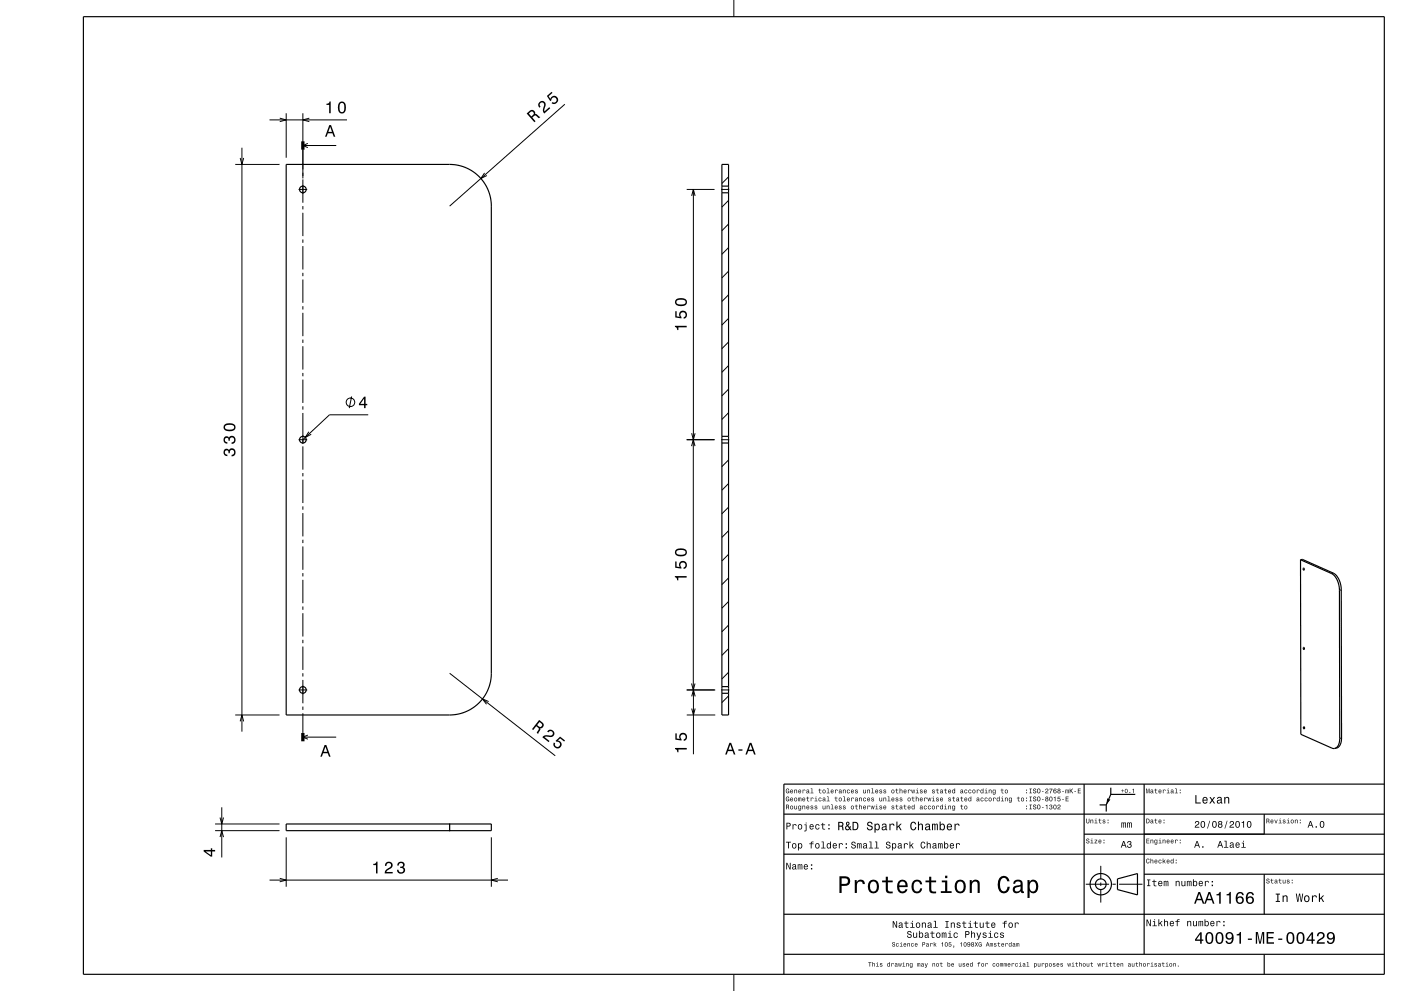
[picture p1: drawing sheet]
<svg xmlns="http://www.w3.org/2000/svg" width="420mm" height="297mm" viewBox="0 0 420 297" stroke-linecap="round" stroke-linejoin="round" font-family="sans-serif">
<g fill="none" stroke="#000" stroke-width=".3">
<path d="M220 0v5M80.8 35.9h23.2M83.9 35.4l1.9 .5-1.9 .6M85.8 33.9v13.4M90.8 33.9v19.6M92.7 35.4l-1.9 .5 1.9 .6M169.3 31.2l-34.5 30.6M70.5 49.3h13.3M72 47.3l.5 2 .5-2M72.5 44.3v175M89.5 56.8h2.6M90.8 53.8v7"/>
<path d="M90.8 43.6h10M92.3 43l-1.5 .6 1.5 .6M145.3 51.8l-1.1 1.7 1.8-.9M205.9 56.8h8.3M207.3 58.7l.6-1.9 .5 1.9M207.9 56.8l-.1 150M216.2 56.8h2.4M218.4 53l-2 2M90.8 61.8v1M90.8 63.8v7M90.8 71.8v1M90.8 73.8v7"/>
<path d="M218.4 74.2l-2 2M218.4 67.1l-2 2M218.4 60.1l-2 2M90.8 81.8v1M90.8 83.8v7M90.8 91.8v1M90.8 93.8v7M218.4 95.4l-2 2M218.4 88.3l-2 2M218.4 81.3l-2 2M90.8 101.8v1M90.8 103.8v7"/>
<path d="M90.8 111.8v1M90.8 113.8v7M105.4 118.8l-.7 3.5M218.4 116.6l-2 2M218.4 109.6l-2 2M218.4 102.5l-2 2M89.5 131.8h2.6M90.8 121.8v1M90.8 123.8v9.3M90.8 133.8v7M92.6 129.4l-1.1 1.7 1.8-.9M110.4 124.3h-11.6l-8 7.5"/>
<path d="M205.8 131.8h8.4M207.3 133.7l.5-1.9 .6 1.9M207.3 129.8l.6 2 .5-2M216.2 131.8h2.4M218.4 137.8l-2 2M218.4 123.7l-2 2M90.8 141.8v1M90.8 143.8v7M90.8 151.8v1M90.8 153.8v7M218.4 159.1l-2 2M218.4 152l-2 2"/>
<path d="M218.4 144.9l-2 2M90.8 161.8v1M90.8 163.8v7M90.8 171.8v1M90.8 173.8v7M218.4 173.2l-2 2M218.4 166.1l-2 2M399.7 171.8l-.5 .1M402.1 176.8l-.6 .1M90.8 181.8v1M90.8 183.8v7M90.8 191.8v1"/>
<path d="M90.8 193.8v7M218.4 194.4l-2 2M218.4 187.3l-2 2M218.4 180.3l-2 2M70.5 214.3h13.3M72 216.2l.5-1.9 .5 1.9M89.5 206.8h2.6M90.8 201.8v1M90.8 203.8v7M90.8 211.8v1M90.8 213.8v5.9M134.8 201.8l31.7 24.7"/>
<path d="M146.5 210.3l-1.9-.8 1.3 1.6M205.8 206.8h8.6M205.9 214.3h8.5M207.3 204.8l.5 2 .6-2M207.4 212.3l.5 2 .5-2M207.4 208.7l.5-1.9 .5 1.9M207.9 206.8v19.2M216.2 206.8h2.4M218.4 201.5l-2 2M218.4 208.6l-2 2M90.8 220.9h10M92.3 220.3l-1.5 .6 1.5 .6"/>
<path d="M402.2 221.2l-.6 .1M64.5 248.9h19.3M64.5 246.9h19.3M66 250.9l.5-2 .5 2M66 245l.5 1.9 .5-1.9M66.5 241.9v15.1M85.8 250.9v14.9M134.8 246.7v2.4M147.3 250.9v14.9M330 259.5v4M80.8 263.8h71.5M83.9 263.2l1.9 .6-1.9 .5"/>
<path d="M149.2 263.2l-1.9 .6 1.9 .5M325.5 265h7M330 264.5v1M330 266.5v4M333.5 265h1M335.5 265h7M220 292v5"/>
<circle cx="105.1" cy="120.6" r="1.28"/>
</g>
<g fill="none" stroke="#000" stroke-width=".35">
<path d="M25 5h390v287h-390zM85.8 49.3l50.9 .1 3.3 1 3 1.9 2.3 2.6 1.4 3.2 .6 3.4v140.9l-.8 3.7-1.8 3.2-2.6 2.6-3.4 1.7-1.9 .5-2 .2h-49zM216.4 49.3h2v165h-2zM216.4 57.8h2M216.4 55.8h2M216.4 132.8h2M216.4 130.8h2M389.9 167.8l.5-.2 9.3 4.2a5.7 5.7 0 0 1 2.4 5l.1 44.4a2.8 2.8 0 0 1-1.5 3l-.6 .1M389.9 167.8l.1 52.3 9.3 4.1 .8 .1M389.9 167.8l9.3 4.1a5.7 5.7 0 0 1 2.3 5l.1 44.4a2.79 2.79 0 0 1-1.5 3M216.4 207.8h2M216.4 205.8h2"/>
<path d="M325 235v39M333 236.1v2M340.3 238.1h-7.3l-1.4 3.1M343 235v51M415 235h-180v57M85.8 246.9h61.5v2h-61.5zM235 256h180M235 244h180M325 250h90M329.6 241.2h2M331.6 241.2v2M379 244v6"/>
<path d="M235 274h180M335 263.4l6-1.6v6.4l-6-1.6zM343 262h72M379 262v12M235 286h180M379 286v6"/>
<circle cx="90.8" cy="56.8" r="1"/>
<circle cx="90.8" cy="131.8" r="1"/>
<circle cx="390.8" cy="170.6" r=".3"/>
<circle cx="390.8" cy="194.4" r=".3"/>
<circle cx="90.8" cy="206.8" r="1"/>
<circle cx="390.9" cy="218.2" r=".3"/>
<circle cx="330" cy="265" r="3.2"/>
<circle cx="330" cy="265" r="1.6"/>
</g>
<path d="M90.8 42.4v2.5M90.8 219.7v2.5" fill="none" stroke="#000" stroke-width="1" stroke-linecap="butt"/>
<g fill="#000">
<path d="M97.9 31.1v.3h.8v2.5h.4v-3.5h-.3a.77 .77 0 0 1-.9 .7zM101.6 30.9a2.02 2.02 0 0 0 .9 3.1 2.03 2.03 0 0 0 .9-3.1 1.11 1.11 0 0 0-1.8 0zM102.2 30.9h.6a2.38 2.38 0 0 1 0 2.6h-.6a2.37 2.37 0 0 1 0-2.6z" fill-rule="evenodd"/>
<path d="M157.9 34l2.3 2.6 .4-.3-1-1.1 .8-.6 1.2 .8 .4-.3-1.2-.9h-.4a.97 .97 0 0 0-.4-1.1 .97 .97 0 0 0-1.2 .1zM158.5 34l.5-.3a.6 .6 0 0 1 .9-.1 .6 .6 0 0 1-.2 .9l-.4 .4z" fill-rule="evenodd"/>
<path d="M161.8 30.6a1.12 1.12 0 0 0-.1 1.7l.4-.3a.71 .71 0 0 1-.2-1 .71 .71 0 0 1 1-.2 .71 .71 0 0 1 .2 1l-.2 .3a1.62 1.62 0 0 0 .3 1.9l1.8-1.6-.3-.3-1.5 1.3 .2-1.2a1.15 1.15 0 0 0-.1-1.6 1.15 1.15 0 0 0-1.5 0zM163.9 28.8l1.1 1.5 .3-.2a.8 .8 0 0 1 .7-1 .8 .8 0 0 1 .8 1 .8 .8 0 0 1-1.1 .5l-.4 .3a1.21 1.21 0 0 0 1.9-.2 1.21 1.21 0 0 0-.5-1.8 1.21 1.21 0 0 0-1.7 .7l-.5-.8 1.1-1-.2-.3z" fill-rule="evenodd"/>
<path d="M98.7 37.5l-1.3 3.5h.5l.4-1h1.4l.3 1h.5l-1.3-3.5zM99 38l.5 1.5h-1.1z" fill-rule="evenodd"/>
<path d="M202.3 97.6v.4a.77 .77 0 0 1 .7 .9h.4v-.8h2.5v-.5zM202.4 93.3v1.8l1.9 .3v-.4a.8 .8 0 0 1-.2-1.2 .8 .8 0 0 1 1.2 .1 .8 .8 0 0 1-.3 1.2v.4a1.21 1.21 0 0 0 1-1.5 1.21 1.21 0 0 0-1.6-.8 1.21 1.21 0 0 0-.6 1.8l-.9-.2v-1.5zM202.8 89.6a1.13 1.13 0 0 0-.4 1.3 1.13 1.13 0 0 0 1 .8 1.9 1.9 0 0 0 2.6-1.2 2.04 2.04 0 0 0-3.2-.9zM202.9 90.2a2.36 2.36 0 0 1 2.6 0v.7a2.38 2.38 0 0 1-2.6 0z" fill-rule="evenodd"/>
<path d="M67.3 134.8a1.17 1.17 0 0 0-.2 1.2 1.17 1.17 0 0 0 1.1 .7v-.4a.62 .62 0 0 1-.8-.4 .62 .62 0 0 1 .3-.8 .62 .62 0 0 1 .8 .2v.5h.4a.72 .72 0 0 1 .4-.9 .72 .72 0 0 1 1 .5 .72 .72 0 0 1-.5 .9h-.4v.5a1.18 1.18 0 0 0 1.2-1.5 1.18 1.18 0 0 0-1.8-.6l-.2 .2a.86 .86 0 0 0-1.3-.1zM67.3 131a1.17 1.17 0 0 0-.2 1.3 1.17 1.17 0 0 0 1.1 .7v-.5a.62 .62 0 0 1-.8-.3 .62 .62 0 0 1 .3-.8 .62 .62 0 0 1 .8 .2v.5h.4a.72 .72 0 0 1 .4-1 .72 .72 0 0 1 1 .5 .72 .72 0 0 1-.5 .9l-.4 .1v.4a1.18 1.18 0 0 0 1.2-1.5 1.18 1.18 0 0 0-1.8-.6l-.2 .3a.86 .86 0 0 0-1.3-.2zM67.5 127.1a1.13 1.13 0 0 0-.5 1.3 1.13 1.13 0 0 0 1 .8 1.9 1.9 0 0 0 2.6-1.2 2.04 2.04 0 0 0-3.1-.9zM67.5 127.7a2.38 2.38 0 0 1 2.6 0v.7a2.38 2.38 0 0 1-2.6 0z" fill-rule="evenodd"/>
<path d="M109.1 118.9l-1.5 2.1v.4h1.5v.9h.5v-.9h.5v-.4h-.5v-2.1zM109.1 119.5v1.5h-1.1z" fill-rule="evenodd"/>
<path d="M202.3 172.6v.4a.77 .77 0 0 1 .7 .9h.3v-.8h2.5v-.5zM202.4 168.3v1.8l1.9 .3v-.4a.8 .8 0 0 1-.3-1.2 .8 .8 0 0 1 1.3 .1 .8 .8 0 0 1-.4 1.2v.4a1.21 1.21 0 0 0 1.1-1.5 1.21 1.21 0 0 0-1.7-.8 1.21 1.21 0 0 0-.5 1.8l-1-.2v-1.5zM202.8 164.6a1.13 1.13 0 0 0-.4 1.3 1.13 1.13 0 0 0 .9 .8 1.9 1.9 0 0 0 2.6-1.2 2.04 2.04 0 0 0-3.1-.9zM202.8 165.2a2.38 2.38 0 0 1 2.6 0v.7a2.38 2.38 0 0 1-2.6 0z" fill-rule="evenodd"/>
<path d="M161.6 215.8l-2.1 2.7 .3 .3 1-1.2 .7 .8-.6 1.2 .4 .4 .7-1.4-.1-.3a.97 .97 0 0 0 1-.7 .97 .97 0 0 0-.3-1.1zM161.7 216.4l.5 .3a.6 .6 0 0 1 .2 .9 .6 .6 0 0 1-1 0l-.4-.3z" fill-rule="evenodd"/>
<path d="M97.3 223.3l-1.3 3.5h.5l.4-1.1h1.4l.3 1.1h.5l-1.3-3.5zM97.6 223.8l.5 1.5h-1.1z" fill-rule="evenodd"/>
<path d="M164.1 219.2l.3 .3a.7 .7 0 0 1 .9-.4 .7 .7 0 0 1 .4 1 .7 .7 0 0 1-.9 .3h-.4a1.62 1.62 0 0 0-1.8 .5l1.9 1.5 .2-.3-1.5-1.2 1.2-.1a1.18 1.18 0 0 0 1.6-.3 1.18 1.18 0 0 0-.3-1.7 1.18 1.18 0 0 0-1.6 .4zM166.1 222.5a1.21 1.21 0 0 0 .5 1.8 1.21 1.21 0 0 0 1.7-.8 1.21 1.21 0 0 0-1.1-1.5l.7-.7 1.2 .9 .3-.3-1.5-1.1-1.4 1.3 .4 .2a.8 .8 0 0 1 1.1 .6 .8 .8 0 0 1-.8 .9 .8 .8 0 0 1-.8-1z" fill-rule="evenodd"/>
<path d="M202.4 224.2v.3a.77 .77 0 0 1 .6 .9h.4v-.8h2.5v-.4zM202.5 219.8v1.9l1.8 .2v-.4a.8 .8 0 0 1-.2-1.2 .8 .8 0 0 1 1.2 .1 .8 .8 0 0 1-.3 1.2v.4a1.21 1.21 0 0 0 1-1.5 1.21 1.21 0 0 0-1.6-.8 1.21 1.21 0 0 0-.6 1.8l-.9-.2v-1.5z" fill-rule="evenodd"/>
<path d="M218.7 222.6l-1.3 3.5h.5l.3-1h1.4l.4 1h.5l-1.3-3.5zM218.9 223.1l.6 1.6h-1.1zM221.4 224.6v.4h1.2v-.4zM224.7 222.6l-1.2 3.5h.4l.4-1h1.4l.4 1h.4l-1.2-3.5zM225 223.1l.5 1.6h-1z" fill-rule="evenodd"/>
<path d="M235.7 236.5a.67 .67 0 0 0-.2 .9 .67 .67 0 0 0 .9 .3h.2v-.7h-.5v.2h.3l-.2 .4a.49 .49 0 0 1-.5-.6 .49 .49 0 0 1 .7-.4l.2 .2-.3-.5zM237 236.8a.54 .54 0 0 0-.1 .8 .54 .54 0 0 0 .8 0l.1-.2a.37 .37 0 0 1-.5 .2 .37 .37 0 0 1-.2-.3l.7-.1-.3-.5zM237.1 236.9l.3-.1 .2 .3h-.5zM238.1 236.7v1h.2v-.6a.25 .25 0 0 1 .2-.3 .25 .25 0 0 1 .3 .3v.6h.2v-.7a.36 .36 0 0 0-.3-.4 .36 .36 0 0 0-.4 .2zM239.4 236.8a.53 .53 0 0 0-.1 .8 .53 .53 0 0 0 .8 0l.1-.2a.37 .37 0 0 1-.4 .2 .37 .37 0 0 1-.3-.3l.7-.1-.3-.5zM239.6 236.9l.3-.1 .1 .3h-.5zM240.6 236.7v1h.2l.1-.8 .6 .1a.36 .36 0 0 0-.3-.4 .36 .36 0 0 0-.4 .2zM241.9 236.7l-.1 .3 .5-.2 .1 .3a.39 .39 0 0 0-.6 .1 .39 .39 0 0 0 .3 .6l.3-.2 .3 .1-.1-.8-.3-.3zM241.9 237.4a.25 .25 0 0 1 .5 0 .25 .25 0 0 1-.5 0zM243 236.3l.3 .1v1.2l-.3 .1h.9l-.4-.1v-1.3zM245.6 236.4v.3l-.3 .1h.3l.1 .9 .5 .1-.4-.4v-.6l.4-.1h-.4v-.3zM246.6 237.2a.53 .53 0 0 0 1 0 .53 .53 0 0 0-1 0zM246.8 236.9l.1-.1a.37 .37 0 0 1 .4 .4 .37 .37 0 0 1-.5 .3zM247.9 236.3l.3 .1v1.2l-.4 .1h.9l-.3-.1v-1.3zM249.1 236.8a.53 .53 0 0 0 0 .8 .53 .53 0 0 0 .7 0l.1-.2a.37 .37 0 0 1-.4 .2 .37 .37 0 0 1-.3-.3l.7-.1-.2-.5zM249.3 236.9l.3-.1 .1 .3h-.5zM250.3 236.7v1h.2l.1-.8 .6 .1a.36 .36 0 0 0-.3-.4 .36 .36 0 0 0-.4 .2zM251.6 236.7l-.1 .3 .5-.2 .1 .3a.39 .39 0 0 0-.6 .1 .39 .39 0 0 0 .3 .6l.3-.2 .3 .1-.1-.8-.2-.3zM251.6 237.4a.25 .25 0 0 1 .5 0 .25 .25 0 0 1-.5 0zM252.7 236.7v1h.2v-.6a.25 .25 0 0 1 .2-.3 .25 .25 0 0 1 .3 .3v.6h.1v-.7a.36 .36 0 0 0-.2-.4 .36 .36 0 0 0-.4 .2zM254 236.8a.53 .53 0 0 0-.1 .8 .53 .53 0 0 0 .8-.1l-.1-.1a.3 .3 0 0 1-.4 0 .3 .3 0 0 1-.1-.4 .3 .3 0 0 1 .5 0h.2l-.3-.3zM255.2 236.8a.53 .53 0 0 0-.1 .8 .53 .53 0 0 0 .8 0l.1-.2a.37 .37 0 0 1-.4 .2 .37 .37 0 0 1-.3-.3l.7-.1-.3-.5zM255.4 236.9l.3-.1 .1 .3h-.5zM256.4 236.7v.4l.6 .3-.2 .2-.5-.2a.39 .39 0 0 0 .6 .4 .39 .39 0 0 0 .1-.6l-.5-.3 .2-.1 .5 .1-.2-.2zM258.8 236.7v.7a.35 .35 0 0 0 .2 .4 .35 .35 0 0 0 .4-.2l.2 .1v-1h-.2v.7l-.3 .2-.2-.1v-.8zM260 236.7v1h.2v-.6a.25 .25 0 0 1 .2-.3 .25 .25 0 0 1 .2 .3v.6h.2v-.7a.35 .35 0 0 0-.2-.4 .35 .35 0 0 0-.5 .2zM261.3 236.3l.2 .1v1.2l-.3 .1h.9l-.4-.1v-1.3zM262.5 236.8a.54 .54 0 0 0-.1 .8 .54 .54 0 0 0 .8 0l.1-.2a.37 .37 0 0 1-.5 .2 .37 .37 0 0 1-.2-.3l.7-.1-.3-.5zM262.6 236.9l.3-.1 .2 .3h-.5zM263.7 236.7v.4l.6 .3-.3 .2-.4-.2a.39 .39 0 0 0 .5 .4 .39 .39 0 0 0 .2-.6l-.5-.3 .2-.1 .4 .1-.1-.2zM265 236.7l-.1 .4 .6 .3-.2 .2-.5-.2a.39 .39 0 0 0 .6 .4 .39 .39 0 0 0 .1-.6l-.5-.3 .2-.1 .5 .1-.2-.2zM267.2 237.2a.55 .55 0 0 0 1.1 0 .55 .55 0 0 0-1.1 0zM267.5 236.9l.1-.1a.37 .37 0 0 1 .4 .4 .37 .37 0 0 1-.5 .3zM268.7 236.4v.3l-.3 .1h.3l.1 .9 .5 .1-.4-.4v-.6l.4-.1h-.4v-.3zM269.7 236.3v1.4h.2v-.6a.25 .25 0 0 1 .2-.3 .25 .25 0 0 1 .3 .3v.6h.1v-.7a.35 .35 0 0 0-.2-.4 .35 .35 0 0 0-.4 .2v-.5zM271 236.8a.53 .53 0 0 0-.1 .8 .53 .53 0 0 0 .8 0l.1-.2a.37 .37 0 0 1-.5 .2 .37 .37 0 0 1-.2-.3l.7-.1-.3-.5zM271.1 236.9l.3-.1 .2 .3h-.5zM272.2 236.7v1h.2v-.8l.6 .1a.36 .36 0 0 0-.2-.4 .36 .36 0 0 0-.4 .2zM273.2 236.7l.2 1h.2l.2-.9 .1 .9h.2l.3-1h-.2l-.2 .9-.2-.9h-.1l-.2 .9-.2-.9zM274.6 236.7l.3 .1v.8l-.3 .1h.9l-.4-.1v-.9zM274.9 236.3l.2 .2zM275.9 236.7v.4l.5 .3-.2 .2-.4-.2a.39 .39 0 0 0 .5 .4 .39 .39 0 0 0 .1-.6l-.4-.3 .2-.1 .4 .1-.1-.2zM277.1 236.8a.54 .54 0 0 0-.1 .8 .54 .54 0 0 0 .8 0v-.2a.37 .37 0 0 1-.4 .2 .37 .37 0 0 1-.3-.3l.7-.1-.2-.5zM277.2 236.9l.3-.1 .2 .3h-.6zM279.5 236.7v.4l.6 .3-.3 .2-.4-.2a.39 .39 0 0 0 .5 .4 .39 .39 0 0 0 .2-.6l-.5-.3 .2-.1 .4 .1-.1-.2zM280.9 236.4v.3l-.3 .1h.3v.9l.5 .1-.4-.4v-.6l.4-.1h-.4v-.3zM282 236.7l-.2 .3 .5-.2 .1 .3a.39 .39 0 0 0-.6 .1 .39 .39 0 0 0 .3 .6l.6-.2-.2-.9zM282 237.4a.25 .25 0 0 1 .5 0 .25 .25 0 0 1-.5 0zM283.3 236.4v.3l-.3 .1h.3l.1 .9 .5 .1-.4-.4v-.6l.4-.1h-.4v-.3zM284.4 236.8a.53 .53 0 0 0-.1 .8 .53 .53 0 0 0 .8 0v-.2a.37 .37 0 0 1-.4 .2 .37 .37 0 0 1-.3-.3l.7-.1-.2-.5zM284.5 236.9l.3-.1 .1 .3h-.5zM285.5 236.8a.51 .51 0 0 0-.1 .7 .51 .51 0 0 0 .7 .1l.2 .1v-1.4h-.2v.5l-.3-.2zM285.7 236.9l.1-.1a.36 .36 0 0 1 .3 .4 .36 .36 0 0 1-.4 .3zM288 236.7l-.1 .3 .5-.2 .1 .3a.39 .39 0 0 0-.6 .1 .39 .39 0 0 0 .3 .6l.6-.2-.2-.9zM288.1 237.4a.24 .24 0 0 1 .4 0 .24 .24 0 0 1-.4 0zM289.2 236.8a.53 .53 0 0 0-.1 .8 .53 .53 0 0 0 .9-.1l-.2-.1a.3 .3 0 0 1-.4 0 .3 .3 0 0 1 0-.4 .3 .3 0 0 1 .4 0h.2l-.3-.3zM290.4 236.8a.53 .53 0 0 0 0 .8 .53 .53 0 0 0 .8-.1l-.2-.1a.3 .3 0 0 1-.4 0 .3 .3 0 0 1 0-.4 .3 .3 0 0 1 .4 0h.2l-.3-.3zM291.5 237.2a.55 .55 0 0 0 1.1 0 .55 .55 0 0 0-1.1 0zM291.8 236.9v-.1a.37 .37 0 0 1 .5 .4 .37 .37 0 0 1-.5 .3zM292.8 236.7v1h.2l.1-.8 .6 .1a.36 .36 0 0 0-.3-.4 .36 .36 0 0 0-.4 .2zM294 236.8a.51 .51 0 0 0-.1 .7 .51 .51 0 0 0 .7 .1l.2 .1v-1.4h-.1v.5l-.4-.2zM294.2 236.9l.1-.1a.36 .36 0 0 1 .3 .4 .36 .36 0 0 1-.4 .3zM295.3 236.7l.3 .1v.8l-.4 .1h.9l-.4-.1v-.9zM295.6 236.3l.1 .2zM296.4 236.7v1h.2v-.6a.25 .25 0 0 1 .2-.3 .25 .25 0 0 1 .3 .3v.6h.2v-.7a.35 .35 0 0 0-.3-.4 .35 .35 0 0 0-.4 .2zM297.7 236.8a.51 .51 0 0 0-.1 .7 .51 .51 0 0 0 .7 .1 .38 .38 0 0 1-.2 .4 .38 .38 0 0 1-.5-.2 .44 .44 0 0 0 .5 .4 .44 .44 0 0 0 .4-.5v-1zM297.8 236.9l.1-.1a.36 .36 0 0 1 .4 .4 .36 .36 0 0 1-.5 .3zM300.3 236.4v.3l-.3 .1h.3l.1 .9 .5 .1-.4-.4v-.6l.4-.1h-.4v-.3zM301.2 237.2a.55 .55 0 0 0 1.1 0 .55 .55 0 0 0-1.1 0zM301.5 236.9l.1-.1a.37 .37 0 0 1 .4 .4 .37 .37 0 0 1-.5 .3zM307.6 237.4v.3h.3v-.3zM307.6 236.7v.3h.3v-.3zM308.6 236.3l.3 .2v1.1l-.3 .1h.7l-.2-.1v-1.1l.2-.2zM309.8 236.4a.56 .56 0 0 0 .1 .7 .56 .56 0 0 0 .6 .2 .31 .31 0 0 1-.3 .3 .31 .31 0 0 1-.3-.3h-.2a.5 .5 0 0 0 .5 .5 .5 .5 0 0 0 .5-.6 .5 .5 0 0 0-.7-.3 .26 .26 0 0 1 .2-.4 .26 .26 0 0 1 .3 .3l.1-.2-.2-.3zM311 236.5a.66 .66 0 0 0-.1 .9 .66 .66 0 0 0 .9 .2 .66 .66 0 0 0 .1-.9 .66 .66 0 0 0-.9-.2zM311.3 236.5a.54 .54 0 0 1 .4 .5 .54 .54 0 0 1-.4 .6l-.2-.6zM312.4 237.1v.2h.5v-.2zM313.5 236.5l-.1 .3h.2a.3 .3 0 0 1 .3-.3 .3 .3 0 0 1 .3 .4 .3 .3 0 0 1-.4 .2l-.5 .6h1v-.1h-.8l.2-.2a.52 .52 0 0 0 .6-.5 .52 .52 0 0 0-.7-.5zM314.6 236.4v.2h.7l-.5 .8v.3h.2l.5-1.3zM316 236.4a.64 .64 0 0 0-.2 1 .64 .64 0 0 0 .9 .1l-.1-.5h-.6v-.2a.41 .41 0 0 1 .4-.3 .41 .41 0 0 1 .3 .2l-.2-.3zM316 237.3a.3 .3 0 0 1 .6 0 .3 .3 0 0 1-.6 0zM317.2 236.4v.6a.44 .44 0 0 0-.1 .6 .44 .44 0 0 0 .7 0 .44 .44 0 0 0-.1-.6 .4 .4 0 0 0 .1-.6 .4 .4 0 0 0-.6 0zM317.2 237.4a.3 .3 0 0 1 .6 0 .3 .3 0 0 1-.6 0zM317.2 236.7a.25 .25 0 0 1 .5 0 .25 .25 0 0 1-.5 0zM318.4 237.1v.2h.5v-.2zM319.4 236.7v1h.2l.1-.9 .1 .9 .3-.9 .1 .9h.2l-.1-1.1zM320.7 236.3v1.4h.2l.1-.6 .5 .6h.2l-.5-.8 .5-.6h-.2l-.6 .7v-.7zM322.1 237.1v.2h.5v-.2zM323.1 236.3v1.4h.9v-.1h-.7v-.5h.6v-.2h-.6v-.4h.7v-.2z" fill-rule="evenodd"/>
<path d="M235.7 238.9a.67 .67 0 0 0-.2 .9 .67 .67 0 0 0 .9 .3h.2v-.7h-.5l.3 .2-.2 .4a.49 .49 0 0 1-.5-.6 .49 .49 0 0 1 .7-.4l.2 .2-.3-.5zM237 239.2a.54 .54 0 0 0-.1 .8 .54 .54 0 0 0 .8 0l.1-.2a.37 .37 0 0 1-.5 .2 .37 .37 0 0 1-.2-.3l.7-.1-.3-.5zM237.1 239.3l.3-.1 .2 .3h-.5zM238.1 239.6a.53 .53 0 0 0 1 0 .53 .53 0 0 0-1 0zM238.3 239.3a.33 .33 0 0 1 .5 .1 .33 .33 0 0 1-.1 .4 .33 .33 0 0 1-.4 0zM239.3 239.1v1h.1l.2-.9 .1 .9 .3-.9 .1 .9h.1l-.1-1.1zM240.6 239.2a.53 .53 0 0 0 0 .8 .53 .53 0 0 0 .7 0l.1-.2a.37 .37 0 0 1-.4 .2 .37 .37 0 0 1-.3-.3l.7-.1-.2-.5zM240.8 239.3l.3-.1 .1 .3h-.5zM242 238.8v.3l-.3 .1h.3l.1 .9 .5 .1-.4-.4v-.6l.4-.1h-.4v-.3zM243 239.1v1h.2l.1-.8 .6 .1a.36 .36 0 0 0-.3-.4 .36 .36 0 0 0-.4 .2zM244.3 239.1l.3 .1v.8l-.4 .1h.9l-.4-.1v-.9zM244.6 238.7l.1 .2zM245.5 239.2a.53 .53 0 0 0-.1 .8 .53 .53 0 0 0 .8-.1l-.1-.1a.3 .3 0 0 1-.4 0 .3 .3 0 0 1-.1-.4 .3 .3 0 0 1 .5 0h.2l-.3-.3zM246.7 239.1l-.1 .3 .5-.2 .1 .3a.39 .39 0 0 0-.6 .1 .39 .39 0 0 0 .3 .6l.4-.2 .2 .1-.1-.8-.2-.3zM246.8 239.8a.24 .24 0 0 1 .4 0 .24 .24 0 0 1-.4 0zM247.9 238.7l.3 .1v1.2l-.4 .1h.9l-.3-.1v-1.3zM250.5 238.8v.3l-.3 .1h.3l.1 .9 .5 .1-.4-.4v-.6l.4-.1h-.4v-.3zM251.4 239.6a.55 .55 0 0 0 1.1 0 .55 .55 0 0 0-1.1 0zM251.7 239.3l.1-.1a.37 .37 0 0 1 .4 .4 .37 .37 0 0 1-.5 .3zM252.8 238.7l.2 .1v1.2l-.3 .1h.9l-.4-.1v-1.3zM254 239.2a.53 .53 0 0 0-.1 .8 .53 .53 0 0 0 .8 0l.1-.2a.37 .37 0 0 1-.5 .2 .37 .37 0 0 1-.2-.3l.7-.1-.3-.5zM254.1 239.3l.3-.1 .2 .3h-.5zM255.2 239.1v1h.2v-.8l.6 .1a.36 .36 0 0 0-.2-.4 .36 .36 0 0 0-.5 .2zM256.4 239.1l-.1 .3 .5-.2 .1 .3a.39 .39 0 0 0-.6 .1 .39 .39 0 0 0 .3 .6l.4-.2 .2 .1-.1-.8-.2-.3zM256.5 239.8a.25 .25 0 0 1 .5 0 .25 .25 0 0 1-.5 0zM257.5 239.1v1h.2v-.7l.3-.2 .2 .9h.2v-.7a.36 .36 0 0 0-.3-.4 .36 .36 0 0 0-.4 .2zM258.9 239.2a.53 .53 0 0 0-.1 .8 .53 .53 0 0 0 .8-.1l-.1-.1a.3 .3 0 0 1-.5 0 .3 .3 0 0 1 0-.4 .3 .3 0 0 1 .5 0h.1l-.2-.3zM260.1 239.2a.53 .53 0 0 0-.1 .8 .53 .53 0 0 0 .8 0v-.2a.37 .37 0 0 1-.4 .2 .37 .37 0 0 1-.3-.3l.7-.1-.2-.5zM260.2 239.3l.3-.1 .2 .3h-.6zM261.3 239.1v.4l.6 .3-.3 .2-.4-.2a.39 .39 0 0 0 .5 .4 .39 .39 0 0 0 .2-.6l-.5-.3 .2-.1 .4 .1-.1-.2zM263.6 239.1v.7a.35 .35 0 0 0 .3 .4 .35 .35 0 0 0 .4-.2l.2 .1v-1h-.2v.7l-.3 .2-.2-.1v-.8zM264.8 239.1v1h.2v-.7l.3-.2 .2 .9h.2v-.7a.35 .35 0 0 0-.3-.4 .35 .35 0 0 0-.4 .2zM266.1 238.7l.3 .1v1.2l-.4 .1h.9l-.3-.1v-1.3zM267.4 239.2a.54 .54 0 0 0-.1 .8 .54 .54 0 0 0 .8 0v-.2a.37 .37 0 0 1-.4 .2 .37 .37 0 0 1-.3-.3l.7-.1-.2-.5zM267.5 239.3l.3-.1 .1 .3h-.5zM268.6 239.1v.4l.6 .3-.3 .2-.4-.2a.39 .39 0 0 0 .5 .4 .39 .39 0 0 0 .1-.6l-.4-.3 .2-.1 .4 .1-.1-.2zM269.8 239.1v.4l.6 .3-.3 .2-.4-.2a.39 .39 0 0 0 .5 .4 .39 .39 0 0 0 .2-.6l-.5-.3 .2-.1 .4 .1-.1-.2zM272.1 239.6a.53 .53 0 0 0 1 0 .53 .53 0 0 0-1 0zM272.3 239.3l.1-.1a.37 .37 0 0 1 .4 .4 .37 .37 0 0 1-.5 .3zM273.6 238.8v.3l-.3 .1h.3v.9l.6 .1-.4-.4v-.6l.4-.1h-.4v-.3zM274.5 238.7v1.4h.2v-.7l.3-.2 .2 .9h.2v-.7a.35 .35 0 0 0-.2-.4 .35 .35 0 0 0-.5 .2v-.5zM275.9 239.2a.53 .53 0 0 0-.1 .8 .53 .53 0 0 0 .8 0v-.2a.37 .37 0 0 1-.4 .2 .37 .37 0 0 1-.3-.3l.7-.1-.2-.5zM276 239.3l.3-.1 .1 .3h-.5zM277 239.1v1h.2l.1-.8 .6 .1a.36 .36 0 0 0-.3-.4 .36 .36 0 0 0-.4 .2zM278 239.1l.3 1h.2l.1-.9 .2 .9h.1l.3-1h-.2l-.1 .9-.2-.9h-.2l-.1 .9-.2-.9zM279.5 239.1l.3 .1v.8l-.4 .1h.9l-.3-.1v-.9zM279.8 238.7l.2 .2zM280.7 239.1v.4l.6 .3-.2 .2-.5-.2a.39 .39 0 0 0 .5 .4 .39 .39 0 0 0 .2-.6l-.5-.3 .2-.1 .4 .1-.1-.2zM281.9 239.2a.54 .54 0 0 0-.1 .8 .54 .54 0 0 0 .8 0l.1-.2a.37 .37 0 0 1-.4 .2 .37 .37 0 0 1-.3-.3l.7-.1-.3-.5zM282.1 239.3l.3-.1 .1 .3h-.5zM284.4 239.1v.4l.5 .3-.2 .2-.4-.2a.39 .39 0 0 0 .5 .4 .39 .39 0 0 0 .1-.6l-.4-.3 .2-.1 .4 .1-.1-.2zM285.7 238.8v.3l-.3 .1h.3l.1 .9 .5 .1-.4-.4v-.6l.4-.1h-.4v-.3zM286.8 239.1l-.1 .3 .5-.2 .1 .3a.39 .39 0 0 0-.6 .1 .39 .39 0 0 0 .3 .6l.6-.2-.2-.9zM286.8 239.8a.25 .25 0 0 1 .5 0 .25 .25 0 0 1-.5 0zM288.1 238.8v.3l-.3 .1h.3l.1 .9 .5 .1-.4-.4v-.6l.4-.1h-.4v-.3zM289.2 239.2a.53 .53 0 0 0-.1 .8 .53 .53 0 0 0 .8 0l.1-.2a.37 .37 0 0 1-.4 .2 .37 .37 0 0 1-.3-.3l.7-.1-.3-.5zM289.4 239.3l.3-.1 .1 .3h-.5zM290.4 239.2a.51 .51 0 0 0-.1 .7 .51 .51 0 0 0 .7 .1l.2 .1v-1.4h-.2v.5l-.3-.2zM290.5 239.3l.1-.1a.36 .36 0 0 1 .4 .4 .36 .36 0 0 1-.5 .3zM292.9 239.1l-.1 .3 .5-.2 .1 .3a.39 .39 0 0 0-.6 .1 .39 .39 0 0 0 .3 .6l.6-.2-.2-.9zM292.9 239.8a.25 .25 0 0 1 .5 0 .25 .25 0 0 1-.5 0zM294.1 239.2a.53 .53 0 0 0-.1 .8 .53 .53 0 0 0 .8-.1l-.1-.1a.3 .3 0 0 1-.5 0 .3 .3 0 0 1 0-.4 .3 .3 0 0 1 .5 0h.1l-.2-.3zM295.3 239.2a.53 .53 0 0 0-.1 .8 .53 .53 0 0 0 .8-.1l-.1-.1a.3 .3 0 0 1-.5 0 .3 .3 0 0 1 0-.4 .3 .3 0 0 1 .5 0h.2l-.3-.3zM296.4 239.6a.53 .53 0 0 0 1 0 .53 .53 0 0 0-1 0zM296.6 239.3l.1-.1a.37 .37 0 0 1 .4 .4 .37 .37 0 0 1-.5 .3zM297.7 239.1v1h.2v-.8l.6 .1a.36 .36 0 0 0-.2-.4 .36 .36 0 0 0-.4 .2zM298.9 239.2a.51 .51 0 0 0-.1 .7 .51 .51 0 0 0 .7 .1l.2 .1v-1.4h-.2v.5l-.3-.2zM299 239.3l.1-.1a.36 .36 0 0 1 .4 .4 .36 .36 0 0 1-.5 .3zM300.1 239.1l.3 .1v.8l-.3 .1h.9l-.4-.1v-.9zM300.4 238.7l.2 .2zM301.3 239.1v1h.1l.1-.7 .2-.2 .2 .9h.2v-.7a.35 .35 0 0 0-.2-.4 .35 .35 0 0 0-.5 .2zM302.5 239.2a.51 .51 0 0 0-.1 .7 .51 .51 0 0 0 .8 .1 .38 .38 0 0 1-.3 .4 .38 .38 0 0 1-.4-.2 .44 .44 0 0 0 .5 .4 .44 .44 0 0 0 .3-.5v-1l-.1 .1-.4-.2zM302.7 239.3l.1-.1a.36 .36 0 0 1 .4 .4 .36 .36 0 0 1-.5 .3zM305.1 238.8v.3l-.3 .1h.3l.1 .9 .5 .1-.4-.4v-.6l.4-.1h-.4v-.3zM306.1 239.6a.53 .53 0 0 0 1 0 .53 .53 0 0 0-1 0zM306.3 239.3l.1-.1a.37 .37 0 0 1 .4 .4 .37 .37 0 0 1-.5 .3zM307.6 239.8v.3h.3v-.3zM307.6 239.1v.3h.3v-.3zM308.6 238.7l.3 .2v1.1l-.3 .1h.7l-.2-.1v-1.1l.2-.2zM309.8 238.8a.56 .56 0 0 0 .1 .7 .56 .56 0 0 0 .6 .2 .31 .31 0 0 1-.3 .3 .31 .31 0 0 1-.3-.3h-.2a.5 .5 0 0 0 .5 .5 .5 .5 0 0 0 .5-.6 .5 .5 0 0 0-.7-.3 .26 .26 0 0 1 .2-.4 .26 .26 0 0 1 .3 .3l.1-.2-.2-.3zM311 238.9a.66 .66 0 0 0-.1 .9 .66 .66 0 0 0 .9 .2 .66 .66 0 0 0 .1-.9 .66 .66 0 0 0-.9-.2zM311.3 238.9a.54 .54 0 0 1 .4 .5 .54 .54 0 0 1-.4 .6l-.2-.6zM312.4 239.5v.2h.5v-.2zM313.5 238.8l-.1 .4 .2 .2a.44 .44 0 0 0-.1 .6 .44 .44 0 0 0 .7 0 .44 .44 0 0 0-.1-.6 .4 .4 0 0 0 0-.6 .4 .4 0 0 0-.6 0zM313.5 239.8a.3 .3 0 0 1 .6 0 .3 .3 0 0 1-.6 0zM313.6 239.1a.25 .25 0 0 1 .5 0 .25 .25 0 0 1-.5 0zM314.7 238.9l-.1 .9 .2 .3a.65 .65 0 0 0 .8-.7 .65 .65 0 0 0-.9-.5zM314.9 238.9a.54 .54 0 0 1 .4 .6 .54 .54 0 0 1-.4 .5l-.1-.5zM315.9 239l.3 .1v1h.2v-1.4zM317.1 238.8l-.1 .7a.38 .38 0 0 1 .6-.1 .38 .38 0 0 1 0 .6l-.6-.2a.48 .48 0 0 0 .6 .4 .48 .48 0 0 0 .3-.7 .48 .48 0 0 0-.7-.2l.1-.4h.6v-.1zM318.4 239.5v.2h.5v-.2zM319.5 238.7v1.4h.9v-.1h-.7v-.5h.6v-.2h-.6v-.4h.7v-.2z" fill-rule="evenodd"/>
<path d="M331.9 239.3l1 .4-1.3 1.5z" fill-rule="evenodd"/>
<path d="M336.5 236.6v.4l-.4 .1h.4l.1 .4v-.4l.4-.1h-.4zM337.3 236.6l-.1 .7 .2 .4a.58 .58 0 0 0 .7-.7 .58 .58 0 0 0-.8-.4zM337.5 236.6a.48 .48 0 0 1 .4 .4 .48 .48 0 0 1-.4 .5zM338.6 237.4v.3h.2v-.3zM339.5 236.6l.3 .2v.9h.1v-1.3z" fill-rule="evenodd"/>
<path d="M343.6 236.3v1.4h.2v-1.2l.2 1.2h.2l.3-1.2v1.2h.1v-1.4h-.2l-.3 1.3-.2-1.3zM345 236.7l-.1 .3 .5-.2 .1 .3a.39 .39 0 0 0-.6 .1 .39 .39 0 0 0 .3 .6l.6-.2-.2-.9zM345.1 237.4a.24 .24 0 0 1 .4 0 .24 .24 0 0 1-.4 0zM346.4 236.4v.3l-.3 .1h.3v.9l.5 .1-.4-.4v-.6l.4-.1h-.4v-.3zM347.4 236.8a.53 .53 0 0 0-.1 .8 .53 .53 0 0 0 .8 0l.1-.2a.37 .37 0 0 1-.4 .2 .37 .37 0 0 1-.3-.3l.7-.1-.3-.5zM347.6 236.9l.3-.1 .1 .3h-.5zM348.6 236.7v1h.2l.1-.8 .6 .1a.36 .36 0 0 0-.3-.4 .36 .36 0 0 0-.4 .2zM349.8 236.7l.3 .1v.8l-.3 .1h.9l-.4-.1v-.9zM350.1 236.3l.2 .2zM351.1 236.7l-.1 .3 .5-.2 .1 .3a.41 .41 0 0 0-.6 .1 .41 .41 0 0 0 .1 .6l.8-.2-.2-.9zM351.1 237.4a.25 .25 0 0 1 .5 0 .25 .25 0 0 1-.5 0zM352.3 236.3l.2 .1v1.2l-.3 .1h.9l-.4-.1v-1.3zM353.7 237.4v.3h.3v-.3zM353.7 236.7v.3h.3v-.3z" fill-rule="evenodd"/>
<path d="M61.1 254.7v.5l2.1 1.5h.4v-1.5h.9v-.5h-.9v-.5h-.4v.5zM61.6 255.2h1.6v1.1z" fill-rule="evenodd"/>
<path d="M235.7 241.1v1.4h.1v-.5a.42 .42 0 0 1 .5 .1 .42 .42 0 0 1 .1 .4h.2l-.2-.6a.39 .39 0 0 0 .1-.5 .39 .39 0 0 0-.4-.3zM235.8 241.3h.3a.24 .24 0 0 1 .3 .3 .24 .24 0 0 1-.3 .2h-.3zM236.9 242a.53 .53 0 0 0 1 0 .53 .53 0 0 0-1 0zM237.1 241.7l.1-.1a.37 .37 0 0 1 .4 .4 .37 .37 0 0 1-.5 .3zM238.1 241.5v.7a.36 .36 0 0 0 .3 .4 .36 .36 0 0 0 .4-.2l.2 .1v-1h-.2v.7l-.3 .2-.2-.1v-.8zM239.4 241.6a.51 .51 0 0 0-.1 .7 .51 .51 0 0 0 .7 .1 .38 .38 0 0 1-.2 .4 .38 .38 0 0 1-.5-.2 .44 .44 0 0 0 .5 .4 .44 .44 0 0 0 .4-.5v-1zM239.5 241.7l.1-.1a.36 .36 0 0 1 .4 .4 .36 .36 0 0 1-.5 .3zM240.5 241.5v1h.2v-.7l.3-.2 .2 .1v.8h.2v-.7a.35 .35 0 0 0-.3-.4 .35 .35 0 0 0-.4 .2zM241.9 241.6a.53 .53 0 0 0-.1 .8 .53 .53 0 0 0 .8 0v-.2a.37 .37 0 0 1-.4 .2 .37 .37 0 0 1-.3-.3l.7-.1-.2-.5zM242 241.7l.3-.1 .1 .3h-.5zM243.1 241.5v.4l.6 .3-.3 .2-.4-.2a.39 .39 0 0 0 .5 .4 .39 .39 0 0 0 .1-.6l-.4-.3 .2-.1 .4 .1-.1-.2zM244.3 241.5v.4l.6 .3-.3 .2-.4-.2a.4 .4 0 0 0 .5 .4 .4 .4 0 0 0 .2-.6l-.5-.3 .2-.1 .4 .1-.1-.2zM246.6 241.5v.7a.36 .36 0 0 0 .3 .4 .36 .36 0 0 0 .4-.2l.2 .1v-1h-.2v.7l-.3 .2-.2-.1v-.8zM247.8 241.5v1h.2v-.7l.3-.2 .2 .1v.8h.2v-.7a.36 .36 0 0 0-.3-.4 .36 .36 0 0 0-.4 .2zM249.1 241.1l.3 .1v1.2l-.4 .1h.9l-.3-.1v-1.3zM250.4 241.6a.53 .53 0 0 0-.1 .8 .53 .53 0 0 0 .8 0v-.2a.37 .37 0 0 1-.4 .2 .37 .37 0 0 1-.3-.3l.7-.1-.2-.5zM250.5 241.7l.3-.1 .1 .3h-.5zM251.6 241.5v.4l.6 .3-.3 .2-.4-.2a.4 .4 0 0 0 .5 .4 .4 .4 0 0 0 .1-.6l-.4-.3 .2-.1 .4 .1-.1-.2zM252.8 241.5v.4l.6 .3-.3 .2-.4-.2a.39 .39 0 0 0 .5 .4 .39 .39 0 0 0 .2-.6l-.5-.3 .2-.1 .4 .1-.1-.2zM255.1 242a.53 .53 0 0 0 1 0 .53 .53 0 0 0-1 0zM255.3 241.7l.1-.1a.37 .37 0 0 1 .4 .4 .37 .37 0 0 1-.5 .3zM256.6 241.2v.3l-.3 .1h.3v.9l.6 .1-.4-.4v-.6l.4-.1h-.4v-.3zM257.5 241.1v1.4h.2v-.7l.3-.2 .2 .1v.8h.2v-.7a.35 .35 0 0 0-.3-.4 .35 .35 0 0 0-.4 .2v-.5zM258.9 241.6a.53 .53 0 0 0-.1 .8 .53 .53 0 0 0 .8 0v-.2a.37 .37 0 0 1-.4 .2 .37 .37 0 0 1-.3-.3l.7-.1-.2-.5zM259 241.7l.3-.1 .1 .3h-.5zM260 241.5v1h.2l.1-.8 .6 .1a.36 .36 0 0 0-.3-.4 .36 .36 0 0 0-.4 .2zM261 241.5l.3 1h.1l.2-.9 .2 .9h.1l.3-1h-.2l-.1 .9-.2-.9h-.2l-.1 .9-.2-.9zM262.5 241.5l.3 .1v.8l-.4 .1h.9l-.4-.1v-.9zM262.8 241.1l.2 .2zM263.7 241.5v.4l.6 .3-.3 .2-.4-.2a.4 .4 0 0 0 .5 .4 .4 .4 0 0 0 .2-.6l-.5-.3 .2-.1 .4 .1-.1-.2zM264.9 241.6a.53 .53 0 0 0-.1 .8 .53 .53 0 0 0 .8 0l.1-.2a.37 .37 0 0 1-.4 .2 .37 .37 0 0 1-.3-.3l.7-.1-.3-.5zM265.1 241.7l.3-.1 .1 .3h-.5zM267.4 241.5v.4l.5 .3-.2 .2-.4-.2a.39 .39 0 0 0 .5 .4 .39 .39 0 0 0 .1-.6l-.4-.3 .2-.1 .4 .1-.1-.2zM268.7 241.2v.3l-.3 .1h.3l.1 .9 .5 .1-.4-.4v-.6l.4-.1h-.4v-.3zM269.8 241.5l-.1 .3 .5-.2 .1 .3a.39 .39 0 0 0-.6 .1 .39 .39 0 0 0 .3 .6l.3-.2 .3 .1-.1-.8-.2-.3zM269.8 242.2a.25 .25 0 0 1 .5 0 .25 .25 0 0 1-.5 0zM271.1 241.2v.3l-.3 .1h.3l.1 .9 .5 .1-.4-.4v-.6l.4-.1h-.4v-.3zM272.2 241.6a.53 .53 0 0 0-.1 .8 .53 .53 0 0 0 .8 0l.1-.2a.37 .37 0 0 1-.4 .2 .37 .37 0 0 1-.3-.3l.7-.1-.3-.5zM272.4 241.7l.3-.1 .1 .3h-.5zM273.4 241.6a.55 .55 0 0 0-.2 .6 .55 .55 0 0 0 .7 .3l.1-.1 .2 .1v-1.4h-.2v.5l-.3-.2zM273.5 241.7l.1-.1a.36 .36 0 0 1 .4 .4 .36 .36 0 0 1-.5 .3zM275.9 241.5l-.1 .3 .5-.2 .1 .3a.39 .39 0 0 0-.6 .1 .39 .39 0 0 0 .3 .6l.6-.2-.2-.9zM275.9 242.2a.25 .25 0 0 1 .5 0 .25 .25 0 0 1-.5 0zM277.1 241.6a.53 .53 0 0 0-.1 .8 .53 .53 0 0 0 .8-.1l-.1-.1a.3 .3 0 0 1-.5 0 .3 .3 0 0 1 0-.4 .3 .3 0 0 1 .5 0h.1l-.2-.3zM278.3 241.6a.53 .53 0 0 0-.1 .8 .53 .53 0 0 0 .8-.1l-.1-.1a.3 .3 0 0 1-.5 0 .3 .3 0 0 1 0-.4 .3 .3 0 0 1 .5 0h.2l-.3-.3zM279.4 242a.53 .53 0 0 0 1 0 .53 .53 0 0 0-1 0zM279.6 241.7l.1-.1a.37 .37 0 0 1 .4 .4 .37 .37 0 0 1-.5 .3zM280.7 241.5v1h.2v-.8l.6 .1a.36 .36 0 0 0-.2-.4 .36 .36 0 0 0-.5 .2zM281.9 241.6a.55 .55 0 0 0-.2 .6 .55 .55 0 0 0 .7 .3l.1-.1 .2 .1v-1.4h-.2v.5l-.3-.2zM282 241.7l.1-.1a.36 .36 0 0 1 .4 .4 .36 .36 0 0 1-.5 .3zM283.1 241.5l.3 .1v.8l-.3 .1h.9l-.4-.1v-.9zM283.4 241.1l.2 .2zM284.3 241.5v1h.1l.1-.7 .2-.2 .2 .1v.8h.2v-.7a.36 .36 0 0 0-.2-.4 .36 .36 0 0 0-.5 .2zM285.5 241.6a.51 .51 0 0 0-.1 .7 .51 .51 0 0 0 .8 .1 .38 .38 0 0 1-.3 .4 .38 .38 0 0 1-.4-.2 .44 .44 0 0 0 .5 .4 .44 .44 0 0 0 .3-.5v-1l-.1 .1-.4-.2zM285.7 241.7l.1-.1a.36 .36 0 0 1 .4 .4 .36 .36 0 0 1-.5 .3zM288.1 241.2v.3l-.3 .1h.3l.1 .9 .5 .1-.4-.4v-.6l.4-.1h-.4v-.3zM289.1 242a.53 .53 0 0 0 1 0 .53 .53 0 0 0-1 0zM289.3 241.7l.1-.1a.37 .37 0 0 1 .4 .4 .37 .37 0 0 1-.5 .3zM307.6 242.2v.3h.3v-.3zM307.6 241.5v.3h.3v-.3zM308.6 241.1l.3 .2v1.1l-.3 .1h.7l-.2-.1v-1.1l.2-.2zM309.8 241.2a.56 .56 0 0 0 .1 .7 .56 .56 0 0 0 .6 .2 .31 .31 0 0 1-.3 .3 .31 .31 0 0 1-.3-.3h-.2a.5 .5 0 0 0 .5 .5 .5 .5 0 0 0 .5-.6 .5 .5 0 0 0-.7-.3 .26 .26 0 0 1 .2-.4 .26 .26 0 0 1 .3 .3l.1-.2-.2-.3zM311 241.3a.66 .66 0 0 0-.1 .9 .66 .66 0 0 0 .9 .2 .66 .66 0 0 0 .1-.9 .66 .66 0 0 0-.9-.2zM311.3 241.3a.54 .54 0 0 1 .4 .5 .54 .54 0 0 1-.4 .6l-.2-.6zM312.4 241.9v.2h.5v-.2zM313.5 241.4l.3 .1v1h.2v-1.4zM314.7 241.3l-.1 .3h.1a.25 .25 0 0 1 .2-.3 .25 .25 0 0 1 .3 .1 .25 .25 0 0 1-.1 .3l-.2 .2a.3 .3 0 0 1 .4 .2 .3 .3 0 0 1-.3 .4 .3 .3 0 0 1-.3-.4h-.2a.46 .46 0 0 0 .7 .5 .46 .46 0 0 0 .1-.8 .41 .41 0 0 0 0-.6 .41 .41 0 0 0-.6 .1zM315.9 241.3l-.1 .9 .3 .3a.65 .65 0 0 0 .7-.7 .65 .65 0 0 0-.9-.5zM316.1 241.3a.54 .54 0 0 1 .4 .6 .54 .54 0 0 1-.4 .5l-.1-.5zM317.1 241.3l-.1 .3h.2a.3 .3 0 0 1 .3-.3 .3 .3 0 0 1 .3 .4 .3 .3 0 0 1-.4 .2l-.4 .6h.9v-.1h-.7l.1-.2a.53 .53 0 0 0 .6-.5 .53 .53 0 0 0-.6-.5z" fill-rule="evenodd"/>
<path d="M235.8 246.6v2h.2v-.9a.64 .64 0 0 0 1-.3 .64 .64 0 0 0-.6-.8zM236 246.8h.4a.34 .34 0 0 1 .4 .4 .34 .34 0 0 1-.4 .3h-.4zM237.6 247v1.6h.3l.1-1.3 .4-.1 .4 .3a.51 .51 0 0 0-.4-.5 .51 .51 0 0 0-.6 .3v-.3zM239.3 247.2a.76 .76 0 0 0 0 1.2 .76 .76 0 0 0 1.2-.2v-.4a.68 .68 0 0 0-.3-.7 .68 .68 0 0 0-.9 .1zM239.5 247.4a.5 .5 0 0 1 .7 .4 .5 .5 0 0 1-.7 .5zM241.1 247.1v.2h.4v1.4v.2h-.4v.3l.5-.1 .2-.2v-1.8zM241.5 246.5v.3h.3v-.3zM242.8 247.2a.76 .76 0 0 0-.1 1.1 .76 .76 0 0 0 1.1 0l.1-.2-.7 .3-.3-.5 1-.1a.64 .64 0 0 0-.3-.8 .64 .64 0 0 0-.8 .2zM243 247.3l.5-.1 .2 .5h-.8zM244.6 247.2a.76 .76 0 0 0-.1 1.1 .76 .76 0 0 0 1.1 0l.1-.3h-.3l-.1 .3a.53 .53 0 0 1-.6-.5 .53 .53 0 0 1 .6-.5l.4 .2-.4-.5zM246.5 246.6v.5h-.4v.2h.4l.1 1.2 .8 .1v-.2l-.6-.1v-.3v-.7h.6v-.2h-.6v-.5zM248.3 248.1v.5h.4v-.5zM248.3 247v.5h.4v-.5z" fill-rule="evenodd"/>
<path d="M235.6 252.3v.2h.6v1.8h.3v-1.8h.6v-.2zM237.6 252.9a.76 .76 0 0 0 0 1.2 .76 .76 0 0 0 1.1-.2l.1-.4a.68 .68 0 0 0-.4-.7 .68 .68 0 0 0-.8 .1zM237.8 253.1l.1-.2a.53 .53 0 0 1 .6 .6 .53 .53 0 0 1-.7 .5zM239.2 252.7v2.2h.3v-.9l.1 .2a.71 .71 0 0 0 .9-.7 .71 .71 0 0 0-.9-.7l-.1 .2v-.3zM239.6 253.1l.1-.2a.56 .56 0 0 1 .6 .6 .56 .56 0 0 1-.6 .6l-.2-.3zM242.6 252.8v.2h.5v1.3h.2v-1.3h.6v-.2h-.6v-.2l.6-.2v-.2h-.5l-.3 .6zM244.5 252.9a.76 .76 0 0 0 0 1.2 .76 .76 0 0 0 1.2-.2v-.4a.68 .68 0 0 0-.3-.7 .68 .68 0 0 0-.9 .1zM244.7 253.1l.2-.2a.53 .53 0 0 1 .5 .6 .53 .53 0 0 1-.7 .5zM246.3 252.2v.2h.4v1.7h-.5v.2h1.3v-.2h-.6v-1.9zM248 252.9a.78 .78 0 0 0-.2 1 .78 .78 0 0 0 .9 .4l.2-.3v.3h.2v-2.1h-.2v.8l-.5-.3zM248.2 253.1l.1-.2a.56 .56 0 0 1 .6 .6 .56 .56 0 0 1-.6 .6l-.2-.3zM249.8 252.9a.76 .76 0 0 0-.1 1.1 .76 .76 0 0 0 1.1 0l.1-.2-.8 .3-.2-.5 1-.1a.64 .64 0 0 0-.3-.8 .64 .64 0 0 0-.8 .2zM250 253l.4-.1 .2 .5h-.7zM251.5 252.7v1.6h.2l.1-1.3 .5-.1 .4 .3a.51 .51 0 0 0-.4-.5 .51 .51 0 0 0-.6 .3v-.3zM253.5 253.8v.5h.4v-.5zM253.5 252.7v.5h.4v-.5z" fill-rule="evenodd"/>
<path d="M251.3 246.3v2.5h.3v-1h.8l.2 1h.4l-.2-1.1-.3-.1a.69 .69 0 0 0 .3-.8 .69 .69 0 0 0-.7-.5zM251.6 246.6h.4a.43 .43 0 0 1 .5 .4 .43 .43 0 0 1-.5 .4h-.4zM253.8 246.4l-.2 .4 .2 .6a.76 .76 0 0 0-.3 1.2 .76 .76 0 0 0 1.2-.1l.2 .3h.4l-.4-.6 .2-.6h-.3l-.1 .4-.4-.6a.59 .59 0 0 0 .4-.8 .59 .59 0 0 0-.9-.2zM253.7 247.8l.3-.2 .5 .7-.6 .2-.2-.2zM254 246.6l.2-.1 .2 .3-.3 .4zM255.6 246.3v2.5h.8a1.28 1.28 0 0 0 1-1.2 1.28 1.28 0 0 0-1-1.3zM255.9 246.6a.96 .96 0 0 1 1.1 1 .96 .96 0 0 1-1.1 .9zM260.2 246.5l-.2 .8 .9 .4a.46 .46 0 0 1 .4 .7 .46 .46 0 0 1-.8 .1l-.3-.5h-.3a.83 .83 0 0 0 1.1 .9 .83 .83 0 0 0 .2-1.4l-.6-.2a.48 .48 0 0 1-.2-.6 .48 .48 0 0 1 .6-.2 .48 .48 0 0 1 .3 .6l.3-.1a.85 .85 0 0 0-.5-.7 .85 .85 0 0 0-.9 .2zM262.2 246.9v2.7h.3v-1.1l.1 .2a.67 .67 0 0 0 .7 .1 .67 .67 0 0 0 .4-.5 .91 .91 0 0 0 0-1.1 .91 .91 0 0 0-1-.3l-.2 .3v-.3zM262.6 247.3l.2-.2a.7 .7 0 0 1 .7 .7 .7 .7 0 0 1-.7 .7l-.3-.3zM264.6 247l-.2 .4h.3a.39 .39 0 0 1 .4-.3 .39 .39 0 0 1 .3 .5 .73 .73 0 0 0-.9 .3 .73 .73 0 0 0 .1 .9l.9-.2 .1 .2h.4l-.2-1.4a.72 .72 0 0 0-.5-.6 .72 .72 0 0 0-.7 .2zM264.7 248.1l.8-.3v.3a.42 .42 0 0 1-.5 .5 .42 .42 0 0 1-.4-.5zM266.6 246.9v1.9h.4l.1-1.6 .5-.1 .2 .4h.3a.64 .64 0 0 0-.4-.7 .64 .64 0 0 0-.8 .4v-.3zM268.7 246.2v2.6h.3v-.7l.4-.3 .5 1h.4l-.7-1.2 .7-.7h-.4l-.9 .8v-1.5zM273.1 246.6a1.33 1.33 0 0 0-.2 1.4 1.33 1.33 0 0 0 1.2 .8l.6-.9h-.3l-.4 .6a1.04 1.04 0 0 1-.9-.9 1.04 1.04 0 0 1 .7-1.1l.5 .6h.4a.85 .85 0 0 0-.6-.8 .85 .85 0 0 0-1 .3zM275.2 246.2v2.6h.3v-1.4l.5-.3 .4 .3v1.4h.3v-1.3a.63 .63 0 0 0-.4-.7 .63 .63 0 0 0-.8 .4v-1zM277.6 247l-.2 .4h.3a.39 .39 0 0 1 .4-.3 .39 .39 0 0 1 .3 .5 .73 .73 0 0 0-.9 .3 .73 .73 0 0 0 .1 .9l.9-.2 .1 .2h.4l-.2-1.4a.73 .73 0 0 0-1.2-.4zM277.7 248.1l.8-.3v.3a.42 .42 0 0 1-.4 .5 .42 .42 0 0 1-.5-.5zM279.4 246.9v1.9h.3v-1.5l.3-.2 .1 1.7h.3v-1.5l.3-.2 .2 1.7h.3l-.2-1.9-.6 .2-.4-.3-.3 .3v-.2zM281.7 246.2v2.6h.3v-.3a.66 .66 0 0 0 .7 .4 .66 .66 0 0 0 .5-.6 .87 .87 0 0 0 0-1.1 .87 .87 0 0 0-1.1-.2l-.1 .2v-1zM282.1 247.3l.2-.2a.7 .7 0 0 1 .7 .7 .7 .7 0 0 1-.7 .7l-.3-.3zM284 247.1a.98 .98 0 0 0-.2 1.3 .98 .98 0 0 0 1.3 .3l.3-.4-1 .3-.3-.7 1.3-.1a.8 .8 0 0 0-.4-.9 .8 .8 0 0 0-1 .2zM284.3 247.2l.5-.1 .3 .6h-1zM286.2 246.9v1.9h.3l.1-1.6 .5-.1 .2 .4h.4a.64 .64 0 0 0-.5-.7 .64 .64 0 0 0-.8 .4v-.3z" fill-rule="evenodd"/>
<path d="M255.4 252.4a.71 .71 0 0 0 0 .8 .71 .71 0 0 0 .8 .3 .42 .42 0 0 1-.3 .6 .42 .42 0 0 1-.5-.5h-.2a.69 .69 0 0 0 .6 .8 .69 .69 0 0 0 .7-.6 .69 .69 0 0 0-.8-.7 .35 .35 0 0 1 0-.6 .35 .35 0 0 1 .5 .2l.3 .2-.4-.6zM256.9 252.7v1.6h.2l.1-1.2 .1-.2 .2 1.4h.2v-1.2l.2-.2 .2 1.4h.2l-.1-1.6-.5 .2-.3-.2-.3 .2zM258.9 252.8l-.1 .4h.2a.31 .31 0 0 1 .4-.3 .31 .31 0 0 1 .2 .4 .56 .56 0 0 0-.8 .3 .56 .56 0 0 0 .4 .7l.5-.2 .3 .2-.1-1.2-.3-.4zM259 253.8a.34 .34 0 0 1 .6 0 .34 .34 0 0 1-.6 0zM260.6 252.2v.2h.4v1.7h-.5v.2h1.3v-.2h-.6v-1.9zM262.3 252.2v.2h.4v1.7h-.5v.2h1.3v-.2h-.5v-1.9zM265.8 252.4a.71 .71 0 0 0 0 .8 .71 .71 0 0 0 .8 .3 .42 .42 0 0 1-.3 .6 .42 .42 0 0 1-.5-.5h-.2a.69 .69 0 0 0 .6 .8 .69 .69 0 0 0 .7-.7 .69 .69 0 0 0-.8-.6 .38 .38 0 0 1-.1-.5 .38 .38 0 0 1 .5-.2 .38 .38 0 0 1 .2 .5h.2v-.3l-.4-.3zM267.4 252.7v2.2h.3v-.9v.2a.71 .71 0 0 0 1-.7 .71 .71 0 0 0-1-.7v.2v-.3zM267.8 253.1l.1-.2a.56 .56 0 0 1 .5 .6 .56 .56 0 0 1-.5 .6l-.2-.3zM269.3 252.8l-.1 .4h.2a.31 .31 0 0 1 .4-.3 .31 .31 0 0 1 .2 .4 .56 .56 0 0 0-.8 .3 .56 .56 0 0 0 .4 .7l.5-.2 .4 .2v-.2l-.3-1.3zM269.4 253.8a.34 .34 0 0 1 .6 0 .34 .34 0 0 1-.6 0zM271 252.7v1.6h.2l.1-1.3 .5-.1 .4 .3a.51 .51 0 0 0-.4-.5 .51 .51 0 0 0-.6 .3v-.3zM272.7 252.2v2.1h.2v-.6l.3-.2 .4 .8h.3l-.6-1 .6-.6h-.3l-.7 .7v-1.2zM276.2 252.5l-.2 .3a.89 .89 0 0 0 .1 1.2 .89 .89 0 0 0 1.1 .1l.2-.6h-.2l-.3 .6a.8 .8 0 0 1-.7-.8 .8 .8 0 0 1 .6-.8l.3 .4h.3l-.4-.6zM277.8 252.2v2.1h.3v-1.1l.4-.3 .3 .2v1.2h.2v-1a.5 .5 0 0 0-.3-.6 .5 .5 0 0 0-.6 .3v-.8zM279.7 252.8l-.1 .4h.2a.31 .31 0 0 1 .4-.3 .31 .31 0 0 1 .2 .4 .58 .58 0 0 0-.8 .2 .58 .58 0 0 0 .2 .8l.7-.2 .4 .2v-.2l-.3-1.3zM279.8 253.8a.35 .35 0 0 1 .7 0 .35 .35 0 0 1-.7 0zM281.2 252.7v1.6h.2v-1.2l.2-.2 .2 1.4h.2v-1.2l.2-.2 .2 1.4h.2l-.2-1.6-.4 .2-.3-.2-.3 .2zM283 252.2v2.1h.3v-.3a.53 .53 0 0 0 .5 .3 .53 .53 0 0 0 .5-.5v-.3a.64 .64 0 0 0-.8-.8l-.2 .3v-.8zM283.4 253.1l.1-.2a.56 .56 0 0 1 .6 .6 .56 .56 0 0 1-.6 .6l-.2-.3zM284.9 252.9a.76 .76 0 0 0-.1 1.1 .76 .76 0 0 0 1.1 0l.1-.2-.8 .3-.2-.5 1-.1a.64 .64 0 0 0-.3-.8 .64 .64 0 0 0-.8 .2zM285.1 253l.4-.1 .2 .5h-.7zM286.6 252.7v1.6h.2l.1-1.3 .5-.1 .4 .3a.51 .51 0 0 0-.4-.5 .51 .51 0 0 0-.6 .3v-.3z" fill-rule="evenodd"/>
<path d="M325.6 245.3v.9a.49 .49 0 0 0 .5 .6 .49 .49 0 0 0 .5-.6v-.9h-.2v.9a.31 .31 0 0 1-.3 .4 .31 .31 0 0 1-.3-.4v-.9zM326.9 245.7v1h.2v-.7l.3-.2 .2 .9h.1v-.7a.35 .35 0 0 0-.2-.4 .35 .35 0 0 0-.4 .2zM328.2 245.7l.3 .1v.8l-.4 .1h.9l-.3-.1v-.9zM328.5 245.3l.2 .2zM329.6 245.4v.3l-.3 .1h.3v.9l.6 .1-.5-.4v-.6l.5-.1h-.5v-.3zM330.7 245.7l-.1 .4 .6 .3-.2 .2-.5-.2a.39 .39 0 0 0 .6 .4 .39 .39 0 0 0 .1-.6l-.5-.3 .3-.1 .4 .1-.1-.2zM332 246.4v.3h.3v-.3zM332 245.7v.3h.3v-.3z" fill-rule="evenodd"/>
<path d="M325.8 251.4a.56 .56 0 0 0 0 .7 .56 .56 0 0 0 .6 .2 .31 .31 0 0 1-.3 .3 .31 .31 0 0 1-.3-.3h-.2a.51 .51 0 0 0 .5 .5 .51 .51 0 0 0 .5-.6 .51 .51 0 0 0-.7-.3 .26 .26 0 0 1 .2-.4 .26 .26 0 0 1 .3 .3l.1-.2-.2-.3zM327 251.7l.3 .1v.8l-.4 .1h.9l-.4-.1v-.9zM327.3 251.3l.2 .2zM328.1 251.7l.6 .1-.6 .9h.9l-.7-.1 .7-.9zM329.4 251.8a.53 .53 0 0 0-.1 .8 .53 .53 0 0 0 .8 0l.1-.2a.37 .37 0 0 1-.4 .2 .37 .37 0 0 1-.3-.3l.7-.1-.3-.5zM329.6 251.9l.3-.1 .1 .3h-.5zM330.8 252.4v.3h.3v-.3zM330.8 251.7v.3h.3v-.3z" fill-rule="evenodd"/>
<path d="M336.7 252l-.7 2h.3l.2-.5h.8l.2 .5h.2l-.7-2zM336.9 252.3l.3 .9h-.6zM338.1 252.2l-.2 .5h.3a.35 .35 0 0 1 .2-.4 .35 .35 0 0 1 .4 .1 .35 .35 0 0 1-.1 .5h-.3v.2a.43 .43 0 0 1 .6 .4 .43 .43 0 0 1-.5 .4 .43 .43 0 0 1-.4-.5h-.2a.66 .66 0 0 0 .9 .7 .66 .66 0 0 0 .1-1.1 .58 .58 0 0 0 .1-.9 .58 .58 0 0 0-.9 .1z" fill-rule="evenodd"/>
<path d="M336.2 246.5v1.5h.2v-1.1l.2-.2 .2 1.3h.2v-1.1l.2-.2 .1 1.3h.3l-.2-1.5-.4 .2-.3-.3-.3 .3zM337.9 246.5v1.5h.2l.1-1.1 .1-.2 .2 1.3h.2v-1.1l.2-.2 .2 1.3h.2l-.1-1.5-.5 .2-.3-.3-.3 .3z" fill-rule="evenodd"/>
<path d="M343.7 251.3v1.4h.9v-.1h-.7v-.5h.6v-.2h-.6v-.4h.7v-.2zM344.9 251.7v1h.2v-.6a.25 .25 0 0 1 .2-.3 .25 .25 0 0 1 .3 .3v.6h.1v-.7a.36 .36 0 0 0-.2-.4 .36 .36 0 0 0-.4 .2zM346.2 251.8a.51 .51 0 0 0-.2 .7 .51 .51 0 0 0 .8 .1 .38 .38 0 0 1-.2 .4 .38 .38 0 0 1-.5-.2 .44 .44 0 0 0 .5 .4 .44 .44 0 0 0 .4-.5v-1zM346.3 251.9l.1-.1a.36 .36 0 0 1 .4 .4 .36 .36 0 0 1-.5 .3zM347.4 251.7l.3 .1v.8l-.4 .1h.9l-.3-.1v-.9zM347.7 251.3l.2 .2zM348.5 251.7v1h.2v-.6a.25 .25 0 0 1 .2-.3 .25 .25 0 0 1 .3 .3v.6h.2v-.7a.35 .35 0 0 0-.3-.4 .35 .35 0 0 0-.4 .2zM349.9 251.8a.54 .54 0 0 0-.1 .8 .54 .54 0 0 0 .8 0v-.2a.37 .37 0 0 1-.4 .2 .37 .37 0 0 1-.3-.3l.7-.1-.2-.5zM350 251.9l.3-.1 .1 .3h-.5zM351.1 251.8a.53 .53 0 0 0-.1 .8 .53 .53 0 0 0 .8 0v-.2a.37 .37 0 0 1-.4 .2 .37 .37 0 0 1-.3-.3l.7-.1-.2-.5zM351.2 251.9l.3-.1 .2 .3h-.6zM352.3 251.7v1h.1l.1-.8 .6 .1a.36 .36 0 0 0-.3-.4 .36 .36 0 0 0-.4 .2zM353.7 252.4v.3h.3v-.3zM353.7 251.7v.3h.3v-.3z" fill-rule="evenodd"/>
<path d="M343.6 245.3v1.4h.5a.72 .72 0 0 0 .6-.7 .72 .72 0 0 0-.6-.7zM343.8 245.5a.54 .54 0 0 1 .6 .5 .54 .54 0 0 1-.6 .6zM345 245.7l-.1 .3 .5-.2 .1 .3a.39 .39 0 0 0-.6 .1 .39 .39 0 0 0 .3 .6l.6-.2-.2-.9zM345.1 246.4a.24 .24 0 0 1 .4 0 .24 .24 0 0 1-.4 0zM346.4 245.4v.3l-.3 .1h.3v.9l.5 .1-.4-.4v-.6l.4-.1h-.4v-.3zM347.4 245.8a.53 .53 0 0 0-.1 .8 .53 .53 0 0 0 .8 0l.1-.2a.37 .37 0 0 1-.4 .2 .37 .37 0 0 1-.3-.3l.7-.1-.3-.5zM347.6 245.9l.3-.1 .1 .3h-.5zM348.8 246.4v.3h.3v-.3zM348.8 245.7v.3h.3v-.3z" fill-rule="evenodd"/>
<path d="M343.7 257.5a.67 .67 0 0 0-.1 .9 .67 .67 0 0 0 .9 .2l.1-.4-.4 .4a.49 .49 0 0 1-.5-.6 .49 .49 0 0 1 .7-.4l.2 .2-.3-.5zM344.9 257.3v1.4h.2v-.6a.25 .25 0 0 1 .2-.3 .25 .25 0 0 1 .3 .3v.6h.1v-.7a.35 .35 0 0 0-.2-.4 .35 .35 0 0 0-.4 .2v-.5zM346.2 257.8a.53 .53 0 0 0-.1 .8 .53 .53 0 0 0 .8 0l.1-.2a.37 .37 0 0 1-.5 .2 .37 .37 0 0 1-.2-.3l.7-.1-.3-.5zM346.4 257.9l.3-.1 .1 .3h-.5zM347.4 257.8a.53 .53 0 0 0 0 .8 .53 .53 0 0 0 .8-.1l-.2-.1a.3 .3 0 0 1-.4 0 .3 .3 0 0 1 0-.4 .3 .3 0 0 1 .4 0h.2l-.3-.3zM348.6 257.3v1.4l.3-.5 .6 .5-.4-.6 .4-.4-.8 .4v-.8zM349.9 257.8a.54 .54 0 0 0-.1 .8 .54 .54 0 0 0 .8 0v-.2a.37 .37 0 0 1-.4 .2 .37 .37 0 0 1-.3-.3l.7-.1-.2-.5zM350 257.9l.3-.1 .1 .3h-.5zM351 257.8a.55 .55 0 0 0-.1 .6 .55 .55 0 0 0 .6 .3l.1-.1 .2 .1v-1.4h-.2v.5l-.3-.2zM351.2 257.9l.1-.1a.36 .36 0 0 1 .3 .4 .36 .36 0 0 1-.4 .3zM352.5 258.4v.3h.2v-.3zM352.5 257.7v.3h.2v-.3z" fill-rule="evenodd"/>
<path d="M358.7 252l-.7 2h.3l.2-.5h.8l.2 .5h.2l-.7-2zM358.9 252.3l.3 .9h-.6zM360.4 253.6v.4h.4v-.4zM365.7 252l-.8 2h.3l.2-.5h.8l.2 .5h.3l-.7-2zM365.8 252.3l.3 .9h-.6zM367.1 252v.2h.3v1.6h-.5v.2h1.3v-.2h-.5v-1.8zM368.8 252.6l-.1 .3h.2a.31 .31 0 0 1 .4-.3 .31 .31 0 0 1 .2 .5 .56 .56 0 0 0-.8 .2 .56 .56 0 0 0 .4 .8l.5-.3 .4 .3-.2-1.2-.3-.4zM368.9 253.5a.35 .35 0 0 1 .7 0 .35 .35 0 0 1-.7 0zM370.5 252.7a.76 .76 0 0 0-.1 1.1 .76 .76 0 0 0 1.1 0l.1-.2-.7 .2-.3-.5 1.1-.1a.64 .64 0 0 0-.4-.7 .64 .64 0 0 0-.8 .2zM370.7 252.8l.5-.1 .2 .4h-.8zM372.3 252.6v.2h.4v1h-.5v.2h1.3v-.2h-.6v-1.2zM372.7 252v.3h.2v-.3z" fill-rule="evenodd"/>
<path d="M358.4 246.2l-.2 .6h.3a.43 .43 0 0 1 .4-.5 .43 .43 0 0 1 .4 .5 .43 .43 0 0 1-.5 .3l-.5 .4-.1 .5h1.3v-.2l-1-.1a1.06 1.06 0 0 0 .9-1.5l-.5-.2zM360.1 246.3l-.2 .3a.91 .91 0 0 0 0 1.1 .91 .91 0 0 0 1 .3 1.05 1.05 0 0 0 .4-1.2 1.05 1.05 0 0 0-1-.7zM360.4 246.3a.81 .81 0 0 1 .7 .7 .81 .81 0 0 1-.5 .9l-.4-.5zM362.6 246l-.7 2.3h.2l.7-2.3zM363.6 246.3l-.2 .3a.91 .91 0 0 0 0 1.1 .91 .91 0 0 0 1 .3 1.05 1.05 0 0 0 .4-1.2 1.05 1.05 0 0 0-1-.7zM363.9 246.3a.81 .81 0 0 1 .7 .7 .81 .81 0 0 1-.5 .9l-.4-.5zM365.4 246.2l-.2 .5 .2 .3a.62 .62 0 0 0-.1 .9 .62 .62 0 0 0 1 0 .62 .62 0 0 0-.1-.9 .58 .58 0 0 0 0-.9 .58 .58 0 0 0-.8 .1zM365.4 247.5a.41 .41 0 0 1 .8 0 .41 .41 0 0 1-.8 0zM365.5 246.6a.34 .34 0 0 1 .6 0 .34 .34 0 0 1-.6 0zM367.8 246l-.7 2.3h.2l.7-2.3zM368.8 246.2l-.2 .6h.3a.43 .43 0 0 1 .4-.5 .43 .43 0 0 1 .4 .5 .43 .43 0 0 1-.5 .3l-.5 .4-.1 .5h1.3v-.2l-1-.1a1.06 1.06 0 0 0 .9-1.5l-.5-.2zM370.5 246.3l-.1 .3a.91 .91 0 0 0-.1 1.1 .91 .91 0 0 0 1 .3 1.05 1.05 0 0 0 .5-1.2 1.05 1.05 0 0 0-1.1-.7zM370.8 246.3a.81 .81 0 0 1 .7 .7 .81 .81 0 0 1-.5 .9l-.4-.5zM372.2 246.4v.2h.5v1.4h.3v-2zM374 246.3l-.2 .8a.81 .81 0 0 0 .7 1 1.02 1.02 0 0 0 .7-1.1 1.02 1.02 0 0 0-1-.9zM374.3 246.3a.81 .81 0 0 1 .7 .7 .81 .81 0 0 1-.5 .9l-.4-.5z" fill-rule="evenodd"/>
<path d="M358.4 238.3v2.5h1.6v-.3h-1.3v-2.2zM360.7 239.1a.98 .98 0 0 0-.2 1.3 .98 .98 0 0 0 1.3 .3l.2-.4-.9 .3-.3-.7 1.3-.1a.8 .8 0 0 0-.5-.9 .8 .8 0 0 0-.9 .2zM360.9 239.2l.6-.1 .2 .6h-.9zM362.6 238.9l.6 .9-.7 1h.4l.5-.7 .5 .7h.4l-.7-1 .7-.9h-.4l-.5 .7-.5-.7zM365.1 239l-.2 .4h.2a.39 .39 0 0 1 .5-.3 .39 .39 0 0 1 .3 .5 .73 .73 0 0 0-1 .3 .73 .73 0 0 0 .2 .9l.9-.2 .1 .2h.4l-.2-1.4a.72 .72 0 0 0-.5-.6 .72 .72 0 0 0-.7 .2zM365.2 240.1l.8-.3v.3a.42 .42 0 0 1-.5 .5 .42 .42 0 0 1-.4-.5zM367 238.9v1.9h.3v-1.1a.45 .45 0 0 1 .4-.6 .45 .45 0 0 1 .5 .5v1.2h.3v-1.3a.63 .63 0 0 0-.4-.7 .63 .63 0 0 0-.8 .4v-.3z" fill-rule="evenodd"/>
<path d="M379.7 245.3v1.4h.1v-.5a.43 .43 0 0 1 .5 .1 .43 .43 0 0 1 .1 .4h.2l-.2-.6a.39 .39 0 0 0 .1-.5 .39 .39 0 0 0-.4-.3zM379.8 245.5h.3a.24 .24 0 0 1 .3 .3 .24 .24 0 0 1-.3 .2h-.3zM381 245.8a.54 .54 0 0 0-.1 .8 .54 .54 0 0 0 .8 0l.1-.2a.37 .37 0 0 1-.5 .2 .37 .37 0 0 1-.2-.3l.7-.1-.3-.5zM381.1 245.9l.3-.1 .2 .3h-.5zM382 245.7l.4 1h.2l.4-1h-.2l-.3 .8-.3-.8zM383.4 245.7l.3 .1v.8l-.4 .1h.9l-.3-.1v-.9zM383.7 245.3l.2 .2zM384.7 245.7l-.1 .4 .6 .3-.2 .2-.5-.2a.39 .39 0 0 0 .6 .4 .39 .39 0 0 0 .1-.6l-.5-.3 .3-.1 .4 .1-.1-.2zM385.8 245.7l.3 .1v.8l-.3 .1h.9l-.4-.1v-.9zM386.1 245.3l.2 .2zM386.9 246.2a.55 .55 0 0 0 1.1 0 .55 .55 0 0 0-1.1 0zM387.2 245.9l.1-.1a.37 .37 0 0 1 .4 .4 .37 .37 0 0 1-.5 .3zM388.2 245.7v1h.2v-.7l.3-.2 .1 .1 .1 .8h.1v-.7a.36 .36 0 0 0-.2-.4 .36 .36 0 0 0-.4 .2zM389.7 246.4v.3h.3v-.3zM389.7 245.7v.3h.3v-.3z" fill-rule="evenodd"/>
<path d="M392.7 246l-.7 2h.3l.2-.5h.8l.2 .5h.2l-.7-2zM392.9 246.3l.3 .9h-.6zM394.4 247.6v.4h.4v-.4zM395.8 246.3l-.1 .3a.91 .91 0 0 0 0 1.1 .91 .91 0 0 0 .9 .3 1.05 1.05 0 0 0 .5-1.2 1.05 1.05 0 0 0-1.1-.7zM396.1 246.3a.81 .81 0 0 1 .7 .7 .81 .81 0 0 1-.5 .9l-.4-.5z" fill-rule="evenodd"/>
<path d="M111.9 258.9v.4h.8v2.5h.5v-3.6h-.4a.77 .77 0 0 1-.9 .7zM115.7 258.6l-.3 .9h.5a.7 .7 0 0 1 .5-.8 .7 .7 0 0 1 .8 .5 .7 .7 0 0 1-.5 .8l-.3 .2a1.63 1.63 0 0 0-1.1 1.6h2.4v-.5h-1.9l.9-.8a1.17 1.17 0 0 0 .9-1.6 1.17 1.17 0 0 0-1.9-.3zM119.4 258.5l-.3 .9h.4a.62 .62 0 0 1 .4-.8 .62 .62 0 0 1 .8 .3 .62 .62 0 0 1-.2 .8h-.5v.4a.74 .74 0 0 1 .9 .7 .74 .74 0 0 1-.8 .8 .74 .74 0 0 1-.6-.9h-.5a1.18 1.18 0 0 0 1.5 1.2 1.18 1.18 0 0 0 .6-1.9l-.2-.1a1.01 1.01 0 0 0 0-1.5 1.01 1.01 0 0 0-1.5 .1z" fill-rule="evenodd"/>
<path d="M235.7 258.6v2h.2v-1.7l.8 1.7h.3v-2h-.2v1.6l-.8-1.6zM237.7 259.1l-.2 .4h.2a.32 .32 0 0 1 .4-.3 .32 .32 0 0 1 .2 .4 .56 .56 0 0 0-.8 .3 .56 .56 0 0 0 .4 .7l.5-.2 .4 .2v-.2l-.3-1.3zM237.7 260.1a.35 .35 0 0 1 .7 0 .35 .35 0 0 1-.7 0zM239.1 259v1.6h.3v-1.2l.2-.2 .1 1.4h.2l.1-1.2 .2-.2 .1 1.4h.2l-.1-1.6-.5 .2-.3-.2-.2 .2zM241.1 259.2a.76 .76 0 0 0-.1 1.1 .76 .76 0 0 0 1.1 0l.1-.2-.8 .3-.2-.5 1-.1a.64 .64 0 0 0-.3-.8 .64 .64 0 0 0-.8 .2zM241.3 259.3l.4-.1 .2 .5h-.7zM243.1 260.1v.5h.4v-.5zM243.1 259v.5h.4v-.5z" fill-rule="evenodd"/>
<path d="M251.6 262.6v5h.7v-2.1a1.91 1.91 0 0 0 2.6-1.4 1.32 1.32 0 0 0-1.5-1.5zM252.3 263.2a1.6 1.6 0 0 1 1.8 .5 .86 .86 0 0 1-.1 .9 .86 .86 0 0 1-.9 .3h-.8zM256.3 263.8v3.8h.6v-2.2a.95 .95 0 0 1 .5-1.1 .95 .95 0 0 1 1.2 .3v.4h.7a1.28 1.28 0 0 0-1-1.4 1.28 1.28 0 0 0-1.5 .8v-.6zM260.6 264.2a2.18 2.18 0 0 0 1.2 3.6 2.12 2.12 0 0 0 1.7-2.1 2.12 2.12 0 0 0-1.7-2.1l-.7 .2zM261.1 264.6a.96 .96 0 0 1 1-.4 .96 .96 0 0 1 .7 .8 1.59 1.59 0 0 1-1 2.2 1.67 1.67 0 0 1-.7-2.6zM265.5 262.7v1.2h-1.1v.5h1.1l.1 2.6a1.49 1.49 0 0 0 2 .7v-.5a.97 .97 0 0 1-1.4-.5v-2.3h1.4v-.5h-1.4v-1.2zM269.4 264.2a2.2 2.2 0 0 0 1.1 3.6 1.51 1.51 0 0 0 1.6-1.3h-.7l-.3 .5-.5 .2a1.08 1.08 0 0 1-1-1.3h2.5a1.66 1.66 0 0 0-.7-2 1.66 1.66 0 0 0-2 .3zM269.9 264.5a.94 .94 0 0 1 1.1-.2 .94 .94 0 0 1 .5 1h-1.9zM273.7 264.2a2.18 2.18 0 0 0 1.2 3.6 1.51 1.51 0 0 0 1.6-1.6h-.6a.95 .95 0 0 1-.9 1 .95 .95 0 0 1-1-.9 1.59 1.59 0 0 1 .9-2.1 .85 .85 0 0 1 .9 .8h.7a1.56 1.56 0 0 0-1.1-1.3 1.56 1.56 0 0 0-1.7 .5zM278.5 262.7v1.2h-1v.5h1l.1 2.6a1.49 1.49 0 0 0 2 .7v-.5a.97 .97 0 0 1-1.4-.5v-2.3h1.4v-.5h-1.4v-1.2zM282.3 263.9v.5h1v2.7h-1.3v.5h3.3v-.5h-1.3v-3.2zM283.3 262.4v.8h.7v-.8zM286.6 264.2a2.18 2.18 0 0 0 1.3 3.6 2.12 2.12 0 0 0 1.6-2.1 2.12 2.12 0 0 0-1.6-2.1l-.7 .2zM287.1 264.6a.96 .96 0 0 1 1-.4 .96 .96 0 0 1 .7 .8 1.59 1.59 0 0 1-.9 2.2 1.67 1.67 0 0 1-.8-2.6zM290.7 263.8v3.8h.6v-2.2a.91 .91 0 0 1 .6-1.1 .91 .91 0 0 1 1.1 .5l.1 2.8h.6v-2.5a1.27 1.27 0 0 0-.9-1.4 1.27 1.27 0 0 0-1.5 .6v-.5zM299.6 263.2a3.6 3.6 0 0 0 .6 4.4 1.81 1.81 0 0 0 2.5-1.8h-.7a1.17 1.17 0 0 1-1.5 1.2 2.97 2.97 0 0 1 0-3.8 1.02 1.02 0 0 1 1.5 .9h.7a1.7 1.7 0 0 0-1.2-1.5 1.7 1.7 0 0 0-1.9 .6zM304.1 263.9l-.3 1h.5a.79 .79 0 0 1 1-.8 .79 .79 0 0 1 .5 1.1l-.3 .1a1.43 1.43 0 0 0-1.5 .3 1.43 1.43 0 0 0-.3 1.5 1.33 1.33 0 0 0 2.3 0l.2 .5h.8v-.5h-.4v-2.3a1.45 1.45 0 0 0-1-1.2 1.45 1.45 0 0 0-1.5 .3zM304.4 266.1l1.6-.4a1.1 1.1 0 0 1-.3 1.2 1.1 1.1 0 0 1-1.3 .1l-.2-.5zM308 263.8v5.3h.7v-2.1a1.32 1.32 0 0 0 1.4 .7 1.32 1.32 0 0 0 1.1-1.1 2.15 2.15 0 0 0-1.4-3l-.7 .2-.4 .5v-.5zM308.9 264.6a.9 .9 0 0 1 1-.4 .9 .9 0 0 1 .7 .8 1.61 1.61 0 0 1-.9 2.2 1.69 1.69 0 0 1-.8-2.6z" fill-rule="evenodd"/>
<path d="M267.6 276v2h.3v-1.6l.7 1.6h.3v-2h-.2v1.7l-.8-1.7zM269.6 276.6l-.2 .3h.3a.32 .32 0 0 1 .4-.3 .32 .32 0 0 1 .2 .5 .56 .56 0 0 0-.9 .2 .56 .56 0 0 0 .4 .8l.5-.3 .4 .3v-.2l-.3-1.3zM269.6 277.5a.35 .35 0 0 1 .7 0 .35 .35 0 0 1-.7 0zM271.5 276.1v.5h-.4v.2h.4l.1 1.2 .7 .1v-.2l-.5-.1v-.3v-.7h.5v-.2h-.5v-.5zM273 276.6v.2h.4v1h-.5v.2h1.3v-.2h-.5v-1.2zM273.4 276v.3h.3v-.3zM274.7 276.7a.76 .76 0 0 0 0 1.2 .76 .76 0 0 0 1.1-.3l.1-.3a.68 .68 0 0 0-.4-.8 .68 .68 0 0 0-.8 .2zM274.9 276.8a.5 .5 0 0 1 .7 .5 .5 .5 0 0 1-.7 .4zM276.4 276.5v1.5h.2v-1.1l.4-.2 .3 .2v1.1h.3v-1a.51 .51 0 0 0-.4-.5 .51 .51 0 0 0-.6 .2v-.2zM278.3 276.6l-.2 .3h.2a.32 .32 0 0 1 .4-.3 .32 .32 0 0 1 .2 .5 .56 .56 0 0 0-.8 .2 .56 .56 0 0 0 .4 .8l.5-.3 .4 .3v-.2l-.3-1.3zM278.3 277.5a.35 .35 0 0 1 .7 0 .35 .35 0 0 1-.7 0zM279.9 276v.2h.4v1.6h-.5v.2h1.3v-.2h-.5v-1.8zM283.4 276v.3h.4v1.5h-.4v.2h1v-.2h-.4v-1.5h.4v-.3zM285 276.5v1.5h.3v-1.1l.4-.2 .3 .2v1.1h.2v-1a.51 .51 0 0 0-.3-.5 .51 .51 0 0 0-.6 .2v-.2zM286.9 276.6l-.1 .1a.8 .8 0 0 0 .9 .8 .36 .36 0 0 1-.3 .4 .36 .36 0 0 1-.4-.3h-.2a.57 .57 0 0 0 .7 .5 .57 .57 0 0 0 .2-.9l-.6-.2a.31 .31 0 0 1 .2-.4 .31 .31 0 0 1 .4 .3h.2l-.3-.4zM288.8 276.1v.5h-.4v.2h.4l.1 1.2 .8 .1v-.2l-.5-.1-.1-.3v-.7h.6v-.2h-.6v-.5zM290.4 276.6v.2h.4v1h-.6v.2h1.3v-.2h-.5v-1.2zM290.8 276v.3h.2v-.3zM292.3 276.1v.5h-.4v.2h.4l.1 1.2 .7 .1v-.2l-.5-.1v-.3v-.7h.5v-.2h-.5v-.5zM293.7 276.5v1a.51 .51 0 0 0 .4 .6 .51 .51 0 0 0 .6-.3v.2h.2v-1.5h-.2l-.1 1.1-.4 .3-.2-.2v-1.2zM295.8 276.1v.5h-.5v.2h.5l.1 1.2 .7 .1v-.2l-.5-.1-.1-.3v-.7h.6v-.2h-.6v-.5zM297.3 276.7a.76 .76 0 0 0-.1 1.1 .76 .76 0 0 0 1.1 0l.1-.2-.8 .2-.2-.5 1-.1a.64 .64 0 0 0-.3-.7 .64 .64 0 0 0-.8 .2zM297.5 276.8l.4-.1 .3 .4h-.8zM300.5 276.6v.2h.5v1.2h.3v-1.2h.5v-.2h-.5v-.3l.5-.1v-.2h-.5l-.3 .6zM302.5 276.7a.76 .76 0 0 0-.1 1.1 .76 .76 0 0 0 1.2-.2l.1-.3a.68 .68 0 0 0-.4-.8 .68 .68 0 0 0-.8 .2zM302.7 276.8a.5 .5 0 0 1 .7 .5 .5 .5 0 0 1-.7 .4zM304.2 276.5v1.5h.3l.1-1.2 .4-.1 .4 .3a.51 .51 0 0 0-.4-.5 .51 .51 0 0 0-.6 .3v-.3z" fill-rule="evenodd"/>
<path d="M343.7 275.6v2h.3v-1.7l.7 1.7h.3v-2h-.2v1.6l-.8-1.6zM345.6 276.1v.2h.4v1.1h-.5v.2h1.3v-.2h-.5v-1.3zM346 275.5v.3h.3v-.3zM347.3 275.5v2.1h.2v-.6l.3-.2 .4 .8h.3l-.5-1 .5-.6h-.3l-.7 .7v-1.2zM349 275.5v2.1h.2l.1-1.1 .3-.3 .3 .2v1.2h.3v-1a.5 .5 0 0 0-.4-.6 .5 .5 0 0 0-.6 .3v-.8zM350.8 276.2a.76 .76 0 0 0-.1 1.1 .76 .76 0 0 0 1.1 0l.1-.2-.7 .3-.3-.5 1-.1a.64 .64 0 0 0-.3-.8 .64 .64 0 0 0-.8 .2zM351 276.3l.5-.1 .2 .5h-.8zM352.3 276.1v.2h.5v1.3h.2v-1.3h.6v-.2h-.6l.1-.2 .5-.2v-.2h-.5l-.3 .6zM355.9 276v1.6h.3v-1.1l.4-.3 .2 .2 .1 1.2h.2v-1a.51 .51 0 0 0-.3-.6 .51 .51 0 0 0-.6 .3v-.3zM357.6 276v1a.51 .51 0 0 0 .4 .6 .51 .51 0 0 0 .6-.3v.3h.2v-1.6h-.2v1.1l-.4 .3-.3-.2v-1.2zM359.3 276v1.6h.2v-1.2l.2-.2 .2 1.4h.2v-1.2l.2-.2 .2 1.4h.2l-.2-1.6-.4 .2-.3-.2-.3 .2zM361.1 275.5v2.1h.3v-.3a.53 .53 0 0 0 .5 .3 .53 .53 0 0 0 .5-.5v-.3a.64 .64 0 0 0-.9-.8l-.1 .3v-.8zM361.5 276.4l.1-.2a.56 .56 0 0 1 .5 .6 .56 .56 0 0 1-.5 .6l-.2-.3zM363 276.2a.76 .76 0 0 0-.1 1.1 .76 .76 0 0 0 1.1 0l.1-.2-.8 .3-.2-.5 1-.1a.64 .64 0 0 0-.3-.8 .64 .64 0 0 0-.8 .2zM363.2 276.3l.4-.1 .2 .5h-.7zM364.7 276v1.6h.2l.1-1.3 .5-.1 .4 .3a.51 .51 0 0 0-.4-.5 .51 .51 0 0 0-.6 .3v-.3zM366.7 277.1v.5h.4v-.5zM366.7 276v.5h.4v-.5z" fill-rule="evenodd"/>
<path d="M343.9 263.6v.2h.3v1.5h-.3v.3h1v-.3h-.4v-1.5h.4v-.2zM345.8 263.6v.5h-.4v.2h.4l.1 1.2 .8 .1v-.2l-.5-.1-.1-.3v-.7h.6v-.2h-.6v-.5zM347.4 264.2a.76 .76 0 0 0-.1 1.1 .76 .76 0 0 0 1.1 0l.1-.2-.8 .3-.2-.5 1-.1a.64 .64 0 0 0-.4-.8 .64 .64 0 0 0-.7 .2zM347.6 264.3l.4-.1 .2 .5h-.7zM348.9 264v1.6h.2v-1.2l.2-.2 .2 1.4h.2v-1.2l.2-.2 .1 1.4h.3l-.2-1.6-.4 .2-.3-.2-.3 .2zM352.4 264v1.6h.3v-1.1l.4-.3 .3 .2v1.2h.2v-1a.51 .51 0 0 0-.3-.6 .51 .51 0 0 0-.6 .3v-.3zM354.2 264v1a.51 .51 0 0 0 .3 .6 .51 .51 0 0 0 .6-.3v.3h.3v-1.6h-.3v1.1l-.4 .3-.3-.2v-1.2zM355.8 264v1.6h.2l.1-1.2 .2-.2 .1 1.4h.2v-1.2l.2-.2 .2 1.4h.2v-1.5zM357.6 263.5v2.1h.3v-.3a.53 .53 0 0 0 .6 .3 .53 .53 0 0 0 .4-.5v-.6a.53 .53 0 0 0-.4-.5 .53 .53 0 0 0-.6 .3v-.8zM358 264.4l.1-.2a.56 .56 0 0 1 .6 .6 .56 .56 0 0 1-.6 .6l-.2-.3zM359.5 264.2a.76 .76 0 0 0-.1 1.1 .76 .76 0 0 0 1.1 0l.1-.2-.8 .3-.2-.5 1-.1a.64 .64 0 0 0-.3-.8 .64 .64 0 0 0-.8 .2zM359.7 264.3l.4-.1 .3 .5h-.8zM361.2 264v1.6h.3l.1-1.3 .4-.1 .4 .3a.51 .51 0 0 0-.4-.5 .51 .51 0 0 0-.6 .3v-.3zM363.3 265.1v.5h.4v-.5zM363.3 264v.5h.4v-.5z" fill-rule="evenodd"/>
<path d="M359.3 267.3l-1.3 3.5h.5l.3-1h1.4l.4 1h.5l-1.3-3.5zM359.5 267.8l.6 1.6h-1.1zM362.3 267.3l-1.3 3.5h.5l.4-1h1.4l.3 1h.5l-1.3-3.5zM362.6 267.8l.5 1.6h-1.1zM364.7 268v.3h.8v2.5h.5v-3.5h-.4a.77 .77 0 0 1-.9 .7zM367.7 268v.3h.8v2.5h.5v-3.5h-.3a.78 .78 0 0 1-1 .7zM371 267.6a2.4 2.4 0 0 0 .2 3.2 1.16 1.16 0 0 0 1.5-.3 1.16 1.16 0 0 0-.2-1.6 1.16 1.16 0 0 0-1.6 .1 1.02 1.02 0 0 1 .9-1.3l.4 .2 .2 .4h.5a1.12 1.12 0 0 0-.8-1 1.12 1.12 0 0 0-1.1 .3zM370.9 269.8a.75 .75 0 0 1 1.5 0 .75 .75 0 0 1-1.5 0zM374 267.6a2.39 2.39 0 0 0 .2 3.2 1.16 1.16 0 0 0 1.5-.3 1.16 1.16 0 0 0-.2-1.6 1.16 1.16 0 0 0-1.5 .1 1.02 1.02 0 0 1 .8-1.3l.5 .2 .1 .4h.5a1.12 1.12 0 0 0-.7-1 1.12 1.12 0 0 0-1.2 .3zM374 269.8a.75 .75 0 0 1 1.5 0 .75 .75 0 0 1-1.5 0z" fill-rule="evenodd"/>
<path d="M379.8 263.4a.56 .56 0 0 0 0 .7 .56 .56 0 0 0 .6 .2 .31 .31 0 0 1-.3 .3 .31 .31 0 0 1-.3-.3h-.2a.5 .5 0 0 0 .5 .5 .5 .5 0 0 0 .5-.6 .5 .5 0 0 0-.7-.3 .26 .26 0 0 1 .2-.4 .26 .26 0 0 1 .3 .3l.1-.2-.2-.3zM381.1 263.4v.3l-.3 .1h.3l.1 .9 .5 .1-.4-.4v-.6l.4-.1h-.4v-.3zM382.2 263.7l-.1 .3 .5-.2 .1 .3a.39 .39 0 0 0-.6 .1 .39 .39 0 0 0 .3 .6l.6-.2-.2-.9zM382.3 264.4a.24 .24 0 0 1 .4 0 .24 .24 0 0 1-.4 0zM383.6 263.4v.3l-.3 .1h.3v.9l.6 .1-.5-.4v-.6l.5-.1h-.5v-.3zM384.5 263.7v.7a.35 .35 0 0 0 .3 .4 .35 .35 0 0 0 .4-.2l.2 .1v-1h-.2v.7l-.3 .2-.2-.1v-.8zM385.9 263.7l-.1 .4 .6 .3-.2 .2-.5-.2a.4 .4 0 0 0 .6 .4 .4 .4 0 0 0 .1-.6l-.4-.3 .2-.1 .4 .1-.1-.2zM387.3 264.4v.3h.2v-.3zM387.3 263.7v.3h.2v-.3z" fill-rule="evenodd"/>
<path d="M382.5 267.8v.3h.4v1.9h-.4v.3h1.2v-.3h-.4v-1.9h.4v-.3zM384.5 268.4v1.9h.3l.1-1.4 .4-.3 .4 .3v1.4h.3v-1.3a.63 .63 0 0 0-.4-.7 .63 .63 0 0 0-.8 .4v-.3zM388.5 267.8l.4 2.5h.3l.4-2.2 .4 2.2h.3l.4-2.5h-.3l-.3 2.1-.4-2.1h-.3l-.3 2.1-.3-2.1zM391.1 268.6a.98 .98 0 0 0-.1 1.4 .98 .98 0 0 0 1.4 .1 .98 .98 0 0 0 .1-1.4 .98 .98 0 0 0-1.4-.1zM391.4 268.8l.1-.2a.71 .71 0 0 1 .8 .7 .71 .71 0 0 1-.8 .8l-.2-.4zM393.3 268.4v1.9h.3l.1-1.6 .6-.1 .2 .4h.3a.64 .64 0 0 0-.5-.7 .64 .64 0 0 0-.7 .4v-.3zM395.4 267.7v2.6h.3v-.7l.3-.3 .6 1h.4l-.7-1.2 .7-.7h-.4l-.9 .8v-1.5z" fill-rule="evenodd"/>
<path d="M260.3 288.4l.4 .1v1.2h.2v-1.2l.3-.1zM261.5 288.3v1.4l.4-.9 .2 .9h.2v-.7a.33 .33 0 0 0-.2-.3 .33 .33 0 0 0-.4 .1v-.5zM262.7 288.7l.3 .2v.6l-.4 .2h.9l-.4-.2v-.8zM263 288.3l.1 .2zM263.9 288.7l-.1 .4 .6 .3-.2 .2-.4-.2a.37 .37 0 0 0 .4 .3 .37 .37 0 0 0 .2-.6l-.5-.2 .2-.1 .4 .1-.1-.2zM266.1 288.8a.51 .51 0 0 0-.2 .6 .51 .51 0 0 0 .6 .3h.3v-1.4h-.2v.5l-.3-.2zM266 289.1a.36 .36 0 0 1 .7 0 .36 .36 0 0 1-.7 0zM267.2 288.7v1h.2v-.8l.6 .1a.33 .33 0 0 0-.3-.4 .33 .33 0 0 0-.3 .2zM268.4 288.7l-.1 .3 .4-.2 .1 .3a.36 .36 0 0 0-.5 .1 .36 .36 0 0 0 .2 .5l.6-.1-.2-.9zM268.4 289.4a.25 .25 0 0 1 .5 0 .25 .25 0 0 1-.5 0zM269.2 288.7l.3 1 .3-.9 .3 .9 .2-1-.3 .8-.1-.8h-.2l-.1 .8zM270.6 288.7l.3 .2v.6l-.4 .2h.9l-.4-.2v-.8zM270.9 288.3l.1 .2zM271.7 288.7v1l.4-.9 .2 .9h.1v-.7a.33 .33 0 0 0-.2-.3 .33 .33 0 0 0-.4 .1zM272.8 288.8a.47 .47 0 0 0-.1 .7 .47 .47 0 0 0 .7 0 .35 .35 0 0 1-.2 .4 .35 .35 0 0 1-.4-.1 .41 .41 0 0 0 .4 .3 .41 .41 0 0 0 .4-.5v-.9zM273 288.9v-.1a.34 .34 0 0 1 .4 .4 .34 .34 0 0 1-.4 .3zM275 288.7v1l.3-.9 .1 .9 .2-.9 .3 .9-.1-1zM276.3 288.7l-.1 .3 .4-.2 .1 .3a.38 .38 0 0 0-.5 .1 .38 .38 0 0 0 .1 .5l.7-.1-.2-.9zM276.3 289.4a.22 .22 0 0 1 .4 0 .22 .22 0 0 1-.4 0zM277.2 288.7l.4 1-.3 .4h.2l.6-1.4h-.1l-.3 .8-.3-.8zM279.5 288.7v1l.5-.9 .2 .9h.1v-.7a.33 .33 0 0 0-.2-.3 .33 .33 0 0 0-.4 .1zM280.6 289.2a.5 .5 0 0 0 1 0 .5 .5 0 0 0-1 0zM280.8 289.2a.35 .35 0 0 1 .7 0 .35 .35 0 0 1-.7 0zM282 288.4v.3l-.3 .2h.3l.1 .7 .5 .1-.4-.4v-.4l.4-.2h-.4zM284 288.3v1.4h.3a.47 .47 0 0 0 .6-.5 .47 .47 0 0 0-.7-.4v-.5zM284.3 288.9l.1-.1a.34 .34 0 0 1 .3 .4 .34 .34 0 0 1-.4 .3zM285.3 288.8a.5 .5 0 0 0-.1 .7 .5 .5 0 0 0 .7 0l.1-.1a.34 .34 0 0 1-.4 .2 .34 .34 0 0 1-.3-.4l.7-.1-.2-.4zM285.4 288.9l.3-.1 .1 .3h-.5zM287.4 288.7v.6a.33 .33 0 0 0 .3 .4 .33 .33 0 0 0 .4-.2l.1 .2v-1l-.4 .9-.2-.9zM288.7 288.7l-.1 .4 .6 .3-.2 .2-.4-.2a.37 .37 0 0 0 .5 .3 .37 .37 0 0 0 .1-.6l-.5-.2 .3-.1 .3 .1-.1-.2zM289.8 288.8a.5 .5 0 0 0-.1 .7 .5 .5 0 0 0 .7 0l.1-.1a.34 .34 0 0 1-.4 .2 .34 .34 0 0 1-.3-.4h.7v-.3l-.2-.2zM289.9 288.9l.3-.1 .1 .3h-.5zM290.9 288.8a.51 .51 0 0 0-.2 .6 .51 .51 0 0 0 .6 .3h.3v-1.4h-.2v.5l-.2-.2zM290.8 289.1a.36 .36 0 0 1 .7 0 .36 .36 0 0 1-.7 0zM293 288.7l.3 .2v.8h.2v-.8h.3l-.3-.3 .3-.3zM294.2 289.2a.49 .49 0 0 0 .9 0 .49 .49 0 0 0-.9 0zM294.3 289.2a.35 .35 0 0 1 .7 0 .35 .35 0 0 1-.7 0zM295.4 288.7v1h.2v-.8l.6 .1a.33 .33 0 0 0-.3-.4 .33 .33 0 0 0-.4 .2zM297.7 288.8a.5 .5 0 0 0-.1 .7 .5 .5 0 0 0 .8 0v-.2a.35 .35 0 0 1-.5 .1 .35 .35 0 0 1 0-.5 .35 .35 0 0 1 .5 .1l-.2-.3zM298.7 289.2a.5 .5 0 0 0 1 0 .5 .5 0 0 0-1 0zM298.8 289.2a.35 .35 0 0 1 .7 0 .35 .35 0 0 1-.7 0zM299.8 288.7v1l.3-.9 .1 .9 .2-.9 .3 .9-.1-1zM300.9 288.7v1l.3-.9 .1 .9 .3-.9 .2 .9-.1-1zM302.2 288.8a.5 .5 0 0 0-.1 .7 .5 .5 0 0 0 .7 0l.1-.1a.34 .34 0 0 1-.4 .2 .34 .34 0 0 1-.3-.4h.7v-.3l-.2-.2zM302.3 288.9l.3-.1 .1 .3h-.5zM303.3 288.7v1h.2v-.8l.6 .1a.33 .33 0 0 0-.3-.4 .33 .33 0 0 0-.4 .2zM304.4 288.8a.5 .5 0 0 0 0 .7 .5 .5 0 0 0 .7 0l.1-.2a.35 .35 0 0 1-.6 .1 .35 .35 0 0 1 0-.5 .35 .35 0 0 1 .6 .1l-.3-.3zM305.6 288.7l.2 .2v.6l-.3 .2h.8l-.3-.2v-.8zM305.8 288.3l.2 .2zM306.7 288.7l-.1 .3 .5-.2 .1 .3a.38 .38 0 0 0-.5 .1 .38 .38 0 0 0 .1 .5l.7-.1-.2-.9zM306.8 289.4a.22 .22 0 0 1 .4 0 .22 .22 0 0 1-.4 0zM307.8 288.3l.3 .2v1l-.4 .2h.9l-.4-.2v-1.2zM310 288.7v1.4l.2-.5a.46 .46 0 0 0 .7-.4 .46 .46 0 0 0-.7-.4zM310.1 289.2a.35 .35 0 0 1 .7 0 .35 .35 0 0 1-.7 0zM311.1 288.7v.6a.33 .33 0 0 0 .2 .4 .33 .33 0 0 0 .4-.2l.2 .2v-1l-.4 .9-.2-.9zM312.3 288.7v1h.2v-.8l.6 .1a.33 .33 0 0 0-.3-.4 .33 .33 0 0 0-.3 .2zM313.4 288.7v1.4l.2-.5a.46 .46 0 0 0 .7-.4 .46 .46 0 0 0-.8-.4zM313.5 289.2a.35 .35 0 0 1 .7 0 .35 .35 0 0 1-.7 0zM314.5 289.2a.5 .5 0 0 0 .9 0 .5 .5 0 0 0-.9 0zM314.6 289.2a.35 .35 0 0 1 .7 0 .35 .35 0 0 1-.7 0zM315.7 288.7v.4l.6 .3-.3 .2-.4-.2a.37 .37 0 0 0 .5 .3 .37 .37 0 0 0 .2-.6l-.5-.2 .2-.1 .4 .1-.1-.2zM316.8 288.8a.5 .5 0 0 0 0 .7 .5 .5 0 0 0 .7 0v-.1a.34 .34 0 0 1-.3 .2 .34 .34 0 0 1-.3-.4l.7-.1-.3-.4zM317 288.9l.3-.1 .1 .3h-.5zM318 288.7v.4l.5 .3-.2 .2-.4-.2a.37 .37 0 0 0 .5 .3 .37 .37 0 0 0 .1-.6l-.4-.2 .2-.1 .4 .1-.2-.2zM320 288.7l.2 1 .3-.9 .3 .9 .3-1-.3 .8-.2-.8h-.2l-.1 .8zM321.4 288.7l.2 .2v.6l-.3 .2h.8l-.3-.2v-.8zM321.6 288.3l.2 .2zM322.6 288.4v.3l-.3 .2h.3l.1 .7 .5 .1-.4-.4v-.4l.4-.2h-.4zM323.5 288.3v1.4l.5-.9 .1 .9h.2v-.7a.33 .33 0 0 0-.2-.3 .33 .33 0 0 0-.4 .1v-.5zM324.6 289.2a.5 .5 0 0 0 1 0 .5 .5 0 0 0-1 0zM324.8 289.2a.35 .35 0 0 1 .7 0 .35 .35 0 0 1-.7 0zM325.8 288.7v.6a.33 .33 0 0 0 .2 .4 .33 .33 0 0 0 .4-.2l.2 .2v-1l-.5 .9-.2-.9zM327.1 288.4v.3l-.3 .2h.3l.1 .7 .5 .1-.4-.4v-.4l.4-.2h-.4zM329 288.7l.2 1 .4-.9 .3 .9 .2-1-.3 .8-.2-.8h-.1l-.2 .8zM330.4 288.7v1h.1l.1-.8 .5 .1a.33 .33 0 0 0-.2-.4 .33 .33 0 0 0-.4 .2zM331.5 288.7l.3 .2v.6l-.4 .2h.9l-.4-.2v-.8zM331.8 288.3l.1 .2zM332.8 288.4v.3l-.3 .2h.3v.7l.5 .1-.4-.4v-.4l.4-.2h-.4zM333.9 288.4v.3l-.3 .2h.3l.1 .7 .4 .1-.3-.4v-.4l.3-.2h-.3zM334.9 288.8a.5 .5 0 0 0-.1 .7 .5 .5 0 0 0 .7 0l.1-.1a.34 .34 0 0 1-.4 .2 .34 .34 0 0 1-.3-.4h.7v-.3l-.2-.2zM335 288.9l.3-.1 .1 .3h-.5zM335.9 288.7v1l.5-.9 .1 .9h.2v-.7a.33 .33 0 0 0-.2-.3 .33 .33 0 0 0-.4 .1zM338.3 288.7l-.1 .3 .5-.2v.3a.38 .38 0 0 0-.5 .1 .38 .38 0 0 0 .1 .5l.7-.1-.2-.9zM338.3 289.4a.25 .25 0 0 1 .5 0 .25 .25 0 0 1-.5 0zM339.3 288.7v.6a.33 .33 0 0 0 .2 .4 .33 .33 0 0 0 .4-.2l.2 .2v-1l-.4 .9-.2-.9zM340.7 288.4v.3l-.3 .2h.3v.7l.5 .1-.4-.4v-.4l.4-.2h-.4zM341.6 288.3v1.4l.4-.9 .2 .9h.1v-.7a.33 .33 0 0 0-.2-.3 .33 .33 0 0 0-.4 .1v-.5zM342.6 289.2a.5 .5 0 0 0 1 0 .5 .5 0 0 0-1 0zM342.8 289.2a.35 .35 0 0 1 .7 0 .35 .35 0 0 1-.7 0zM343.9 288.7v1h.2v-.8l.6 .1a.33 .33 0 0 0-.3-.4 .33 .33 0 0 0-.4 .2zM345 288.7l.3 .2v.6l-.3 .2h.8l-.3-.2v-.8zM345.3 288.3l.2 .2zM346.2 288.7v.4l.5 .3-.2 .2-.4-.2a.37 .37 0 0 0 .5 .3 .37 .37 0 0 0 .1-.6l-.4-.2 .2-.1 .3 .1-.1-.2zM347.3 288.7l-.1 .3 .5-.2 .1 .3a.38 .38 0 0 0-.5 .1 .38 .38 0 0 0 0 .5l.8-.1-.2-.9zM347.3 289.4a.25 .25 0 0 1 .5 0 .25 .25 0 0 1-.5 0zM348.6 288.4v.3l-.3 .2h.3v.7l.5 .1-.4-.4v-.4l.4-.2h-.4zM349.5 288.7l.3 .2v.6l-.3 .2h.8l-.3-.2v-.8zM349.8 288.3l.2 .2zM350.5 289.2a.5 .5 0 0 0 1 0 .5 .5 0 0 0-1 0zM350.7 289.2a.35 .35 0 0 1 .7 0 .35 .35 0 0 1-.7 0zM351.7 288.7v1l.4-.9 .2 .9h.2v-.7a.33 .33 0 0 0-.2-.3 .33 .33 0 0 0-.4 .1zM353.1 289.4v.3h.3v-.3z" fill-rule="evenodd"/>
<path d="M267.6 282.5a.67 .67 0 0 0 .6 .8 .3 .3 0 0 1-.3 .3 .3 .3 0 0 1-.3-.3h-.2a.47 .47 0 0 0 .5 .5 .47 .47 0 0 0 .4-.6 .47 .47 0 0 0-.6-.3 .24 .24 0 0 1 .2-.4 .24 .24 0 0 1 .3 .3l.1-.2-.2-.2zM268.7 282.8a.49 .49 0 0 0 0 .7 .49 .49 0 0 0 .7 0v-.2a.35 .35 0 0 1-.5 .1 .35 .35 0 0 1 0-.5 .35 .35 0 0 1 .5 .1l-.2-.3zM269.8 282.7l.3 .2v.6l-.3 .2h.8l-.3-.2v-.8zM270.1 282.3l.2 .2zM271 282.8a.5 .5 0 0 0-.1 .7 .5 .5 0 0 0 .7 0l.1-.1a.34 .34 0 0 1-.4 .2 .34 .34 0 0 1-.3-.4h.7l-.2-.5zM271.1 282.9l.3-.1 .1 .3h-.5zM272 282.7v1l.5-.9 .1 .9h.2v-.7a.33 .33 0 0 0-.2-.3 .33 .33 0 0 0-.4 .1zM273.2 282.8a.49 .49 0 0 0 0 .7 .49 .49 0 0 0 .7 0v-.2a.35 .35 0 0 1-.5 .1 .35 .35 0 0 1 0-.5 .35 .35 0 0 1 .5 .1l-.2-.3zM274.4 282.8a.5 .5 0 0 0-.1 .7 .5 .5 0 0 0 .7 0l.1-.1a.34 .34 0 0 1-.4 .2 .34 .34 0 0 1-.3-.4h.7l-.3-.5zM274.5 282.9l.3-.1 .1 .3h-.5zM276.5 282.4v1.3h.2v-.6a.42 .42 0 0 0 .6-.2 .42 .42 0 0 0-.3-.5zM276.7 282.5l.4 .1v.3l-.4 .1zM277.8 282.7l-.1 .3 .4-.2 .1 .3a.36 .36 0 0 0-.5 .1 .36 .36 0 0 0 .2 .5l.6-.1-.2-.9zM277.8 283.4a.22 .22 0 0 1 .4 0 .22 .22 0 0 1-.4 0zM278.8 282.7v1h.2l.1-.8 .5 .1a.33 .33 0 0 0-.2-.4 .33 .33 0 0 0-.4 .2zM279.9 282.3v1.4l.4-.5 .5 .5-.4-.7 .4-.3-.7 .4v-.8zM282.2 282.6l.3 .2v.9h.2v-1.3zM283.3 282.5v.8l.2 .4a.6 .6 0 0 0 .7-.7 .6 .6 0 0 0-.9-.5zM283.6 282.6a.5 .5 0 0 1 .4 .4 .5 .5 0 0 1-.4 .5zM284.5 282.4l-.1 .7a.35 .35 0 0 1 .5-.1 .35 .35 0 0 1 0 .5l-.6-.2a.45 .45 0 0 0 .6 .4 .45 .45 0 0 0 .3-.6 .45 .45 0 0 0-.6-.2v-.3l.6-.2zM285.8 283.4v.7l.3-.4v-.3zM287.9 282.6l.3 .2v.9h.1v-1.3zM289 282.5l-.1 .8 .2 .4a.6 .6 0 0 0 .7-.7 .6 .6 0 0 0-.8-.5zM289.2 282.6a.5 .5 0 0 1 .4 .4 .5 .5 0 0 1-.4 .5zM290.1 282.5a.43 .43 0 0 0 0 .6 .43 .43 0 0 0 .6 0l-.2 .4-.5-.1a.49 .49 0 0 0 .6 .3 .49 .49 0 0 0 .3-.7l-.3-.6zM290.2 282.8a.28 .28 0 0 1 .5 0 .28 .28 0 0 1-.5 0zM291.3 282.5v.5a.41 .41 0 0 0 0 .6 .41 .41 0 0 0 .6 0 .41 .41 0 0 0-.1-.6 .37 .37 0 0 0 0-.6 .37 .37 0 0 0-.5 .1zM291.3 283.3a.26 .26 0 0 1 .5 0 .26 .26 0 0 1-.5 0zM291.3 282.7a.25 .25 0 0 1 .5 0 .25 .25 0 0 1-.5 0zM292.2 282.4l.4 .6-.4 .7 .5-.5 .5 .5-.4-.7 .4-.6-.5 .5zM293.5 282.5a.62 .62 0 0 0-.2 .8 .62 .62 0 0 0 .8 .3l.2 .1v-.7h-.5l.3 .1-.2 .4a.45 .45 0 0 1-.5-.5 .45 .45 0 0 1 .7-.3l.2 .1-.3-.4zM296 282.4l-.5 1.3 .3-.4h.5l.4 .4-.5-1.3zM296.1 282.6l.2 .5h-.4zM296.8 282.7v1l.2-.9 .1 .9 .3-.9 .3 .9-.1-1zM298.1 282.7l-.1 .4 .6 .3-.2 .2-.5-.2a.37 .37 0 0 0 .5 .3 .37 .37 0 0 0 .2-.6l-.5-.2 .2-.1 .4 .1-.1-.2zM299.3 282.4v.3l-.3 .2h.3l.1 .7 .4 .1-.3-.4v-.4l.3-.2h-.3zM300.3 282.8a.5 .5 0 0 0-.1 .7 .5 .5 0 0 0 .7 0l.1-.1a.34 .34 0 0 1-.4 .2 .34 .34 0 0 1-.2-.4h.6l-.2-.5zM300.4 282.9l.3-.1 .1 .3h-.4zM301.4 282.7v1h.2v-.8l.6 .1a.33 .33 0 0 0-.3-.4 .33 .33 0 0 0-.4 .2zM302.5 282.8a.51 .51 0 0 0-.1 .6 .51 .51 0 0 0 .6 .3l.1-.2 .1 .2v-1.4h-.1v.5l-.3-.2zM302.6 282.9l.1-.1a.34 .34 0 0 1 .4 .4 .34 .34 0 0 1-.5 .3zM303.7 282.7l-.1 .3 .5-.2v.3a.36 .36 0 0 0-.5 .1 .36 .36 0 0 0 .3 .5l.5-.1-.2-.9zM303.7 283.4a.25 .25 0 0 1 .5 0 .25 .25 0 0 1-.5 0zM304.7 282.7v1l.2-.9 .1 .9 .3-.9 .3 .9-.1-1z" fill-rule="evenodd"/>
<path d="M272.1 279.2a.71 .71 0 0 0 0 .8 .71 .71 0 0 0 .8 .3 .42 .42 0 0 1-.3 .6 .42 .42 0 0 1-.4-.5h-.3a.69 .69 0 0 0 .6 .8 .69 .69 0 0 0 .8-.7 .69 .69 0 0 0-.8-.7 .36 .36 0 0 1-.1-.6 .36 .36 0 0 1 .6 .3l.3 .1-.4-.6zM273.8 279.5v1a.51 .51 0 0 0 .3 .6 .51 .51 0 0 0 .6-.3v.2h.3v-1.5h-.3v1.1l-.4 .3-.3-.2v-1.2zM275.5 279v2h.2v-.2a.53 .53 0 0 0 .6 .3 .53 .53 0 0 0 .4-.5l.1-.3a.64 .64 0 0 0-.9-.8l-.2 .2v-.7zM275.8 279.8l.2-.1a.52 .52 0 0 1 .5 .6 .52 .52 0 0 1-.7 .4zM277.4 279.6l-.2 .4h.3a.31 .31 0 0 1 .4-.4 .31 .31 0 0 1 .2 .5 .56 .56 0 0 0-.9 .2 .56 .56 0 0 0 .4 .8l.5-.3 .4 .3v-.2l-.3-1.3zM277.4 280.5a.35 .35 0 0 1 .7 0 .35 .35 0 0 1-.7 0zM279.3 279.1v.5h-.4v.2h.4l.1 1.2 .7 .1v-.2l-.5-.1v-.3v-.7h.5v-.2h-.5v-.5zM280.8 279.7a.76 .76 0 0 0 0 1.1 .76 .76 0 0 0 1.1-.2l.1-.3a.68 .68 0 0 0-.4-.8 .68 .68 0 0 0-.8 .2zM281 279.8l.1-.1a.53 .53 0 0 1 .6 .6 .53 .53 0 0 1-.7 .4zM282.3 279.5v1.5h.3v-1.1l.2-.2 .1 1.3h.2l.1-1.1 .2-.2 .1 1.3h.2l-.1-1.5-.5 .2-.3-.3-.2 .3zM284.3 279.6v.2h.4v1h-.5v.2h1.3v-.2h-.6v-1.2zM284.7 279v.3h.3v-.3zM286 279.7a.76 .76 0 0 0-.1 1.1 .76 .76 0 0 0 1.2-.1v-.2h-.2l-.1 .3a.53 .53 0 0 1-.7-.5 .53 .53 0 0 1 .7-.5l.3 .2-.3-.5zM289.4 279v2h.2v-.8a.64 .64 0 0 0 1-.3 .64 .64 0 0 0-.5-.9zM289.6 279.3h.4a.34 .34 0 0 1 .4 .3 .34 .34 0 0 1-.4 .4h-.4zM291.1 279v2h.3v-1l.4-.3 .2 .2 .1 1.1h.2v-1a.5 .5 0 0 0-.3-.5 .5 .5 0 0 0-.6 .2v-.7zM292.7 279.5l.6 1.6-.1 .3h-.4v.2h.4l1-2.1h-.3l-.5 1.3-.4-1.3zM294.7 279.6l-.1 .1a.8 .8 0 0 0 .9 .8 .36 .36 0 0 1-.3 .4 .36 .36 0 0 1-.4-.3h-.2a.56 .56 0 0 0 .7 .5 .56 .56 0 0 0 .2-.9l-.6-.2a.31 .31 0 0 1 .2-.4 .31 .31 0 0 1 .4 .3h.3l-.4-.4zM296.4 279.6v.2h.4v1h-.5v.2h1.3v-.2h-.5v-1.2zM296.8 279v.3h.3v-.3zM298.2 279.7a.76 .76 0 0 0-.1 1.1 .76 .76 0 0 0 1.1-.1l.1-.2h-.3l-.1 .3a.53 .53 0 0 1-.6-.5 .53 .53 0 0 1 .6-.5l.4 .2-.4-.5zM299.9 279.6l-.1 .1a.8 .8 0 0 0 .9 .8 .36 .36 0 0 1-.3 .4 .36 .36 0 0 1-.4-.3h-.2a.56 .56 0 0 0 .7 .5 .56 .56 0 0 0 .2-.9l-.6-.2a.31 .31 0 0 1 .3-.4 .31 .31 0 0 1 .3 .3h.3l-.4-.4z" fill-rule="evenodd"/>
<path d="M359.8 279.4l-1.5 2.1v.5h1.5v.8h.4v-.8h.5v-.4h-.5v-2.2zM359.8 280v1.6h-1.1zM361.7 279.8a2.02 2.02 0 0 0 .9 3.1 2.04 2.04 0 0 0 .9-3.1 1.11 1.11 0 0 0-1.8 0zM362.2 279.8h.7a2.38 2.38 0 0 1 0 2.6h-.7a2.38 2.38 0 0 1 0-2.6zM364.7 279.8a2.02 2.02 0 0 0 .9 3.1 2.03 2.03 0 0 0 .9-3.1 1.11 1.11 0 0 0-1.8 0zM365.3 279.8h.6a2.37 2.37 0 0 1 0 2.6h-.6a2.38 2.38 0 0 1 0-2.6zM367.7 279.6a1.15 1.15 0 0 0 0 1.7 1.15 1.15 0 0 0 1.6 0 1.03 1.03 0 0 1-.8 1.2l-.4-.1-.2-.4h-.5a1.23 1.23 0 0 0 1.5 .9 1.23 1.23 0 0 0 .9-1.5 1.42 1.42 0 0 0-.3-1.7 1.42 1.42 0 0 0-1.8-.1zM367.9 280.5a.75 .75 0 0 1 1.5 0 .75 .75 0 0 1-1.5 0zM370.8 280v.3h.8v2.5h.4v-3.5h-.3a.77 .77 0 0 1-.9 .7zM374.1 281.3v.4h1.2v-.4zM376.5 279.3v3.5h.4v-3.1l.6 3.1h.5l.6-3.1v3.1h.4v-3.5h-.6l-.7 3.1-.6-3.1zM379.7 279.3v3.5h2.2v-.4h-1.7v-1.2h1.5v-.4h-1.5v-1h1.7v-.5zM383.2 281.3v.4h1.2v-.4zM385.9 279.8a2.02 2.02 0 0 0 .9 3.1 2.04 2.04 0 0 0 .9-3.1 1.11 1.11 0 0 0-1.8 0zM386.5 279.8h.7a2.37 2.37 0 0 1 0 2.6h-.7a2.38 2.38 0 0 1 0-2.6zM389 279.8a2.02 2.02 0 0 0 .9 3.1 2.03 2.03 0 0 0 .9-3.1 1.11 1.11 0 0 0-1.8 0zM389.5 279.8h.7a2.37 2.37 0 0 1 0 2.6h-.7a2.37 2.37 0 0 1 0-2.6zM393.2 279.4l-1.5 2.1v.5h1.5v.8h.4v-.8h.5v-.4h-.5v-2.2zM393.2 280v1.6h-1.1zM395.1 279.6l-.3 1h.5a.7 .7 0 0 1 .5-.9 .7 .7 0 0 1 .8 .5 .7 .7 0 0 1-.5 .9l-.3 .2a1.63 1.63 0 0 0-1.1 1.5h2.4v-.4h-1.9l.9-.8a1.17 1.17 0 0 0 .9-1.7 1.17 1.17 0 0 0-1.9-.3zM398.1 279.6a1.15 1.15 0 0 0-.1 1.7 1.15 1.15 0 0 0 1.7 0 1.02 1.02 0 0 1-.8 1.2l-.5-.1-.2-.4h-.4a1.23 1.23 0 0 0 1.4 .9 1.23 1.23 0 0 0 1-1.5 1.42 1.42 0 0 0-.4-1.7 1.42 1.42 0 0 0-1.7-.1zM398.2 280.5a.75 .75 0 0 1 1.5 0 .75 .75 0 0 1-1.5 0z" fill-rule="evenodd"/>
</g>
</svg>
